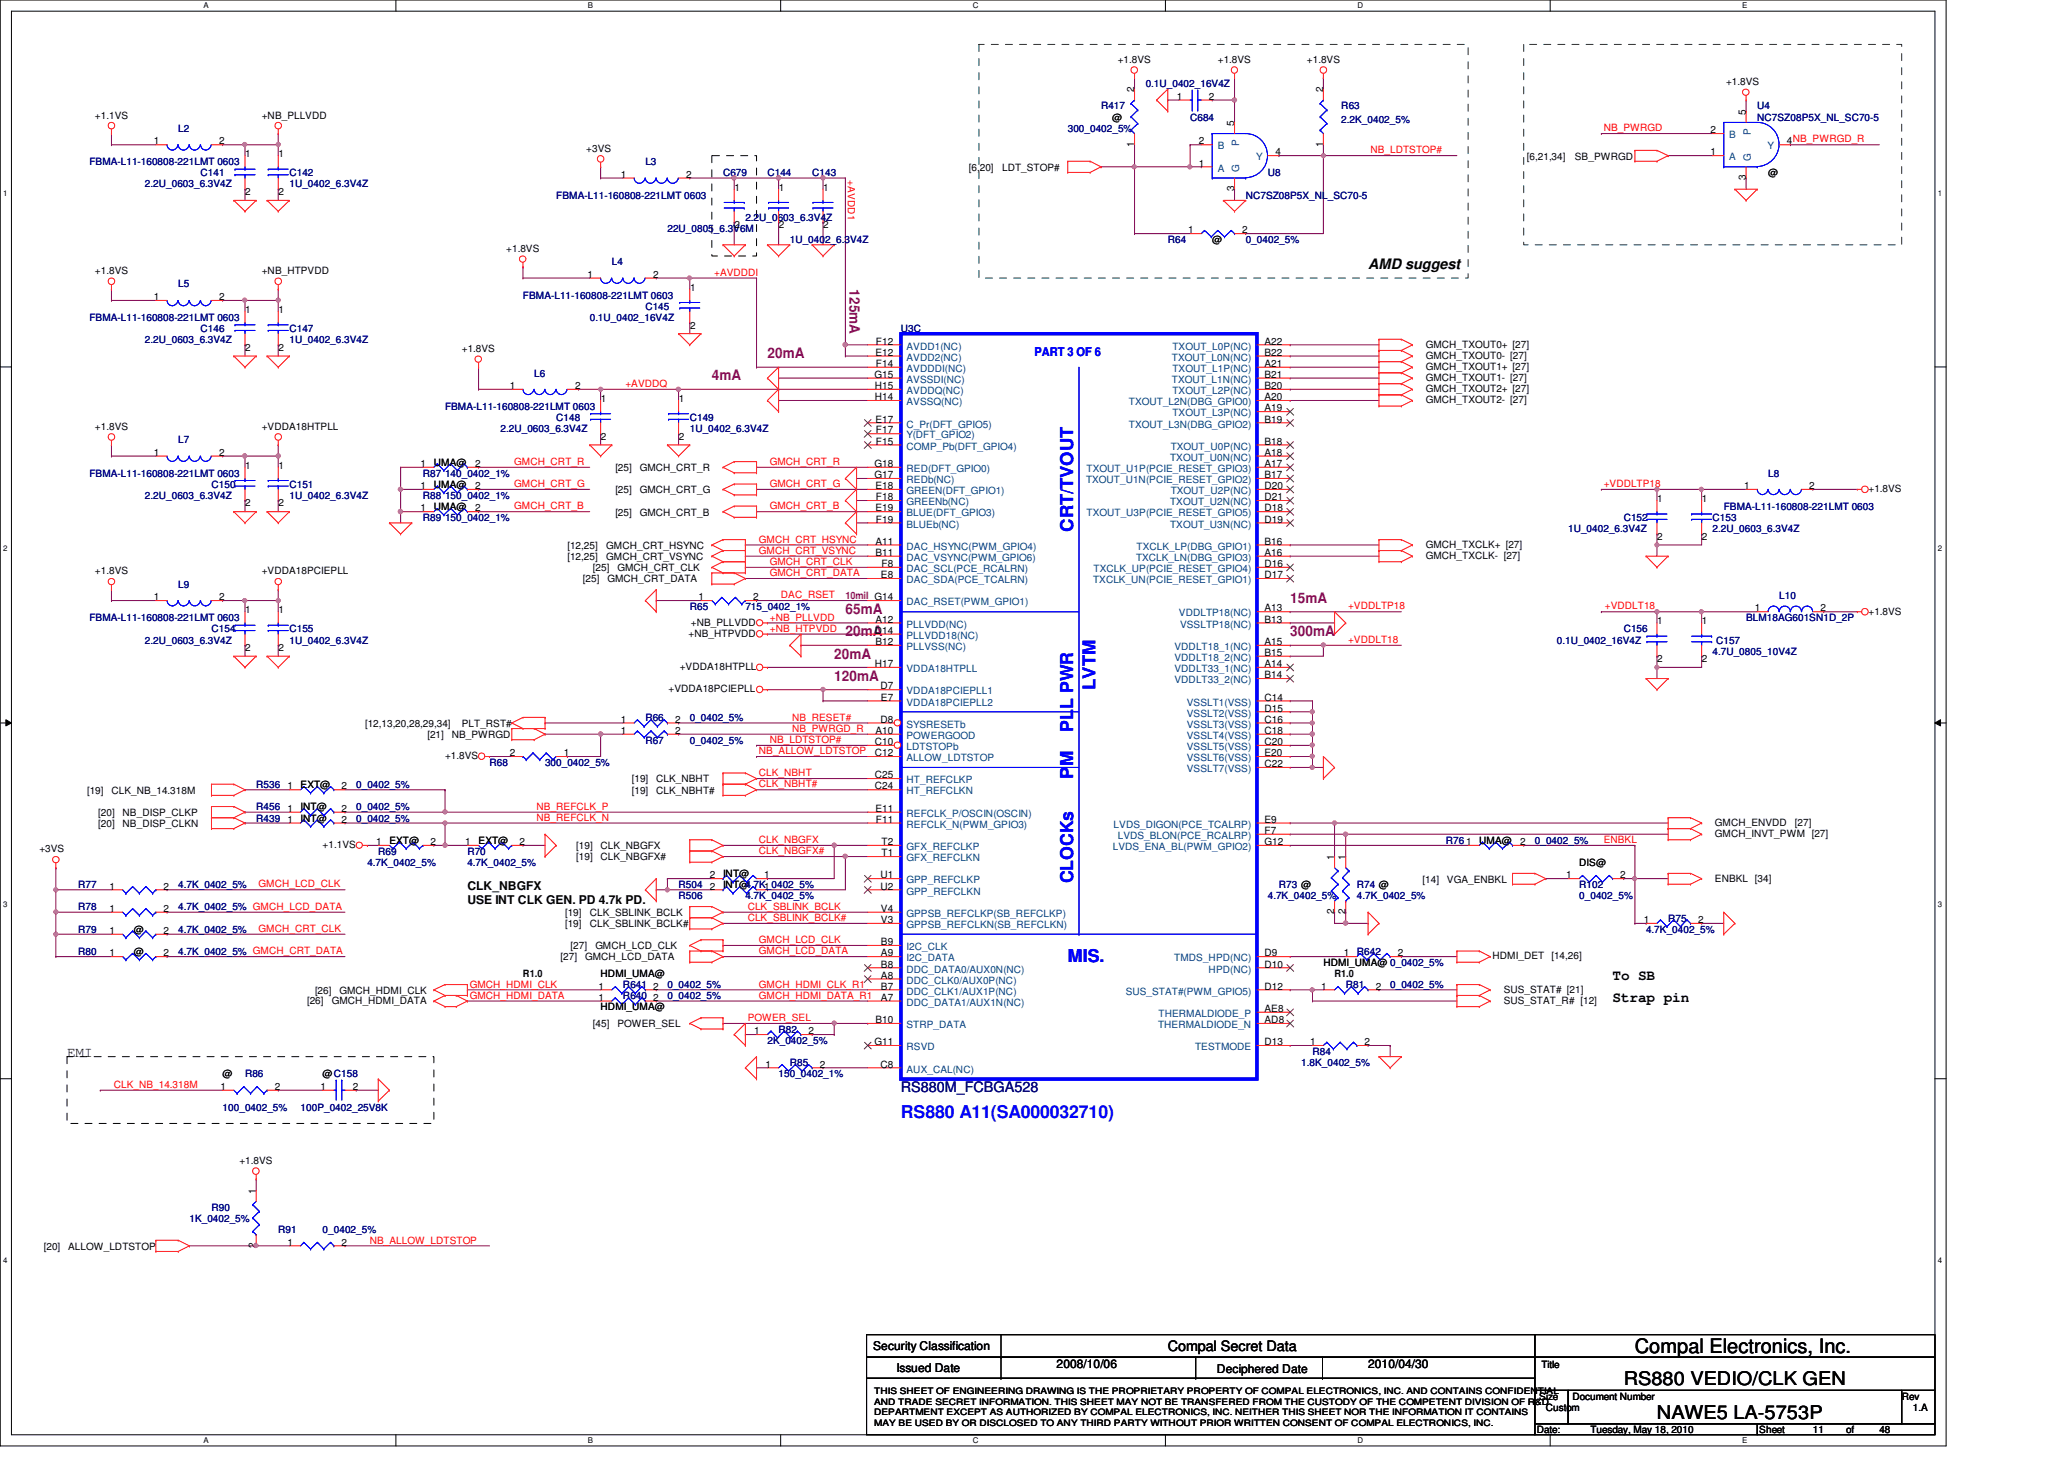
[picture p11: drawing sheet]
<svg xmlns="http://www.w3.org/2000/svg" width="297mm" height="210mm" viewBox="0 0 297 210" stroke-linecap="round" stroke-linejoin="round" font-family="sans-serif">
<defs><g id="words">
<text font-size="2.9" x="235.3" y="194.6">Compal Electronics, Inc.</text>
<g font-size="2.7">
<text x="233.7" y="199.3">RS880 VEDIO/CLK GEN</text>
<text x="238.5" y="204.1">NAWE5 LA-5753P</text>
</g>
<g font-size="2.5" fill="#00f">
<text x="154.4" y="76.5" transform="rotate(-90 154.4 76.5)">CRT/TVOUT</text>
<text x="157.6" y="99.2" transform="rotate(-90 157.6 99.2)">LVTM</text>
<text x="154.4" y="105.3" transform="rotate(-90 154.4 105.3)">PLL PWR</text>
<text x="154.4" y="112" transform="rotate(-90 154.4 112)">PM</text>
<text x="154.4" y="127.1" transform="rotate(-90 154.4 127.1)">CLOCKs</text>
<text x="153.7" y="138.4">MIS.</text>
<text x="129.7" y="160.8">RS880 A11(SA000032710)</text>
</g>
<g font-size="2.1" fill="#800080">
<text x="122.3" y="41.6" transform="rotate(90 122.3 41.6)">125mA</text>
<text x="110.4" y="51.5">20mA</text>
<text x="102.4" y="54.7">4mA</text>
<text x="121.7" y="88.3">65mA</text>
<text x="185.7" y="86.7">15mA</text>
<text x="120.1" y="94.7">20mA</text>
<text x="121.7" y="91.5">20mA</text>
<text x="185.7" y="91.5">300mA</text>
<text x="120.1" y="97.9">120mA</text>
</g>
<g font-size="2.1">
<text x="196.9" y="38.7">AMD suggest</text>
<text x="232.1" y="140.9">To SB</text>
<text x="232.1" y="144.1">Strap pin</text>
<text x="9.6" y="152">EMI</text>
<text x="168.1" y="194.4">Compal Secret Data</text>
</g>
<text font-size="2.1" fill="#000080" x="129.7" y="157.1">RS880M_FCBGA528</text>
<text font-size="1.7" fill="#00f" x="148.9" y="51.2">PART 3 OF 6</text>
<g font-size="1.7">
<text x="67.3" y="128">CLK_NBGFX</text>
<text x="67.3" y="130">USE INT CLK GEN. PD 4.7k PD.</text>
<text x="125.7" y="194.3">Security Classification</text>
<text x="129" y="197.3">Issued Date</text>
<text x="152.1" y="196.8">2008/10/06</text>
<text x="175.1" y="197.5">Deciphered Date</text>
<text x="196.9" y="196.8">2010/04/30</text>
</g>
<g font-size="1.4">
<text x="160.9" y="9.1">+1.8VS</text>
<text x="175.3" y="9.1">+1.8VS</text>
<text x="188.1" y="9.1">+1.8VS</text>
<text x="13.7" y="17.1">+1.1VS</text>
<text x="37.7" y="17.1">+NB_PLLVDD</text>
<text x="160.1" y="17.4">@</text>
<text x="163.2" y="13.3" transform="rotate(-90 163.2 13.3)">2</text>
<text x="169.4" y="14.4">1</text>
<text x="174" y="14.4">2</text>
<text x="190.4" y="13.3" transform="rotate(-90 190.4 13.3)">2</text>
<text x="248.4" y="12.2">+1.8VS</text>
<text x="251.2" y="16.5" transform="rotate(-90 251.2 16.5)">5</text>
<text x="22.1" y="20.8">1</text>
<text x="31.5" y="20.8">2</text>
<text x="35.3" y="22.6">1</text>
<text x="40.1" y="22.6">1</text>
<text x="84.4" y="21.8">+3VS</text>
<text x="163.2" y="21.1" transform="rotate(-90 163.2 21.1)">1</text>
<text x="172.5" y="20.8">2</text>
<text x="172.5" y="24">1</text>
<text x="177.6" y="18.1" transform="rotate(-90 177.6 18.1)">5</text>
<text x="183.6" y="22.4">4</text>
<text x="190.4" y="21.1" transform="rotate(-90 190.4 21.1)">1</text>
<text x="219.7" y="23">[6,21,34]</text>
<text x="226.6" y="23">SB_PWRGD</text>
<text x="246.2" y="19.2">2</text>
<text x="246.2" y="22.4">1</text>
<text x="257.2" y="20.8">4NB_PWRGD_R</text>
<text x="35.3" y="28.1">2</text>
<text x="40.1" y="28.1">2</text>
<text x="89.4" y="25.6">1</text>
<text x="98.8" y="25.6">2</text>
<text x="105.7" y="27.4">1</text>
<text x="112.1" y="27.4">1</text>
<text x="118.5" y="27.4">1</text>
<text x="139.4" y="24.6">[6,20]</text>
<text x="144.2" y="24.6">LDT_STOP#</text>
<text x="177.6" y="27.5" transform="rotate(-90 177.6 27.5)">3</text>
<text x="251.2" y="25.9" transform="rotate(-90 251.2 25.9)">3</text>
<text x="254.5" y="25.4">@</text>
<text x="105.7" y="32.9">2</text>
<text x="112.1" y="32.9">2</text>
<text x="118.5" y="32.9">2</text>
<text x="171" y="33.6">1</text>
<text x="174.5" y="35">@</text>
<text x="178.8" y="33.6">2</text>
<text x="13.7" y="39.5">+1.8VS</text>
<text x="37.7" y="39.5">+NB_HTPVDD</text>
<text x="72.9" y="36.2">+1.8VS</text>
<text x="84.5" y="40">1</text>
<text x="94" y="40">2</text>
<text x="99.3" y="41.8">1</text>
<text x="22.1" y="43.2">1</text>
<text x="31.5" y="43.2">2</text>
<text x="35.3" y="45">1</text>
<text x="40.1" y="45">1</text>
<text x="99.3" y="47.3">2</text>
<text x="35.3" y="50.5">2</text>
<text x="40.1" y="50.5">2</text>
<text x="66.5" y="50.6">+1.8VS</text>
<text x="126" y="51.2">E12</text>
<text x="126.1" y="49.6">F12</text>
<text x="126.1" y="52.8">F14</text>
<text x="182" y="49.6">A22</text>
<text x="182" y="51.2">B22</text>
<text x="182" y="52.8">A21</text>
<text x="205.2" y="50">GMCH_TXOUT0+ [27]</text>
<text x="205.2" y="51.6">GMCH_TXOUT0- [27]</text>
<text x="205.2" y="53.2">GMCH_TXOUT1+ [27]</text>
<text x="73.4" y="56">1</text>
<text x="82.8" y="56">2</text>
<text x="86.5" y="57.8">1</text>
<text x="97.7" y="57.8">1</text>
<text x="125.9" y="54.4">G15</text>
<text x="125.9" y="56">H15</text>
<text x="125.9" y="57.6">H14</text>
<text x="182" y="54.4">B21</text>
<text x="182" y="56">B20</text>
<text x="182" y="57.6">A20</text>
<text x="182" y="59.2">A19</text>
<text x="205.2" y="54.8">GMCH_TXOUT1- [27]</text>
<text x="205.2" y="56.4">GMCH_TXOUT2+ [27]</text>
<text x="205.2" y="58">GMCH_TXOUT2- [27]</text>
<text x="13.7" y="61.8">+1.8VS</text>
<text x="22.1" y="65.6">1</text>
<text x="31.5" y="65.6">2</text>
<text x="37.7" y="61.8">+VDDA18HTPLL</text>
<text x="86.5" y="63.3">2</text>
<text x="97.7" y="63.3">2</text>
<text x="126" y="60.8">E17</text>
<text x="126.1" y="62.4">F17</text>
<text x="126.1" y="64">F15</text>
<text x="182" y="64">B18</text>
<text x="182" y="60.8">B19</text>
<text x="182" y="65.6">A18</text>
<text x="35.3" y="67.4">1</text>
<text x="40.1" y="67.4">1</text>
<text x="60.5" y="67.2">1</text>
<text x="60.5" y="70.4">1</text>
<text x="62.4" y="67">UMA@</text>
<text x="62.4" y="70.2">UMA@</text>
<text x="68.4" y="67.2">2</text>
<text x="68.4" y="70.4">2</text>
<text x="88.6" y="67.8">[25]</text>
<text x="88.6" y="71">[25]</text>
<text x="92.1" y="67.8">GMCH_CRT_R</text>
<text x="92.1" y="71">GMCH_CRT_G</text>
<text x="125.9" y="67.2">G18</text>
<text x="125.9" y="68.8">G17</text>
<text x="126" y="70.4">E18</text>
<text x="126.1" y="72">F18</text>
<text x="182" y="67.2">A17</text>
<text x="182" y="68.8">B17</text>
<text x="182" y="70.4">D20</text>
<text x="182" y="72">D21</text>
<text x="251" y="70.4">1</text>
<text x="260.4" y="70.4">2</text>
<text x="268.9" y="70.8">+1.8VS</text>
<text x="35.3" y="72.9">2</text>
<text x="40.1" y="72.9">2</text>
<text x="60.5" y="73.6">1</text>
<text x="62.4" y="73.4">UMA@</text>
<text x="68.4" y="73.6">2</text>
<text x="88.6" y="74.2">[25]</text>
<text x="92.1" y="74.2">GMCH_CRT_B</text>
<text x="126" y="73.6">E19</text>
<text x="126.1" y="75.2">F19</text>
<text x="182" y="73.6">D18</text>
<text x="182" y="75.2">D19</text>
<text x="238.5" y="72.2">1</text>
<text x="238.5" y="77.7">2</text>
<text x="244.9" y="72.2">1</text>
<text x="244.9" y="77.7">2</text>
<text x="13.7" y="82.6">+1.8VS</text>
<text x="37.7" y="82.6">+VDDA18PCIEPLL</text>
<text x="81.7" y="79">[12,25]</text>
<text x="81.7" y="80.6">[12,25]</text>
<text x="83.9" y="83.8">[25]</text>
<text x="85.3" y="82.2">[25]</text>
<text x="87.2" y="79">GMCH_CRT_HSYNC</text>
<text x="87.2" y="80.6">GMCH_CRT_VSYNC</text>
<text x="87.4" y="83.8">GMCH_CRT_DATA</text>
<text x="88.9" y="82.2">GMCH_CRT_CLK</text>
<text x="126" y="80">B11</text>
<text x="126" y="78.4">A11</text>
<text x="126.8" y="83.2">E8</text>
<text x="126.9" y="81.6">F8</text>
<text x="182" y="78.4">B16</text>
<text x="182" y="80">A16</text>
<text x="182" y="81.6">D16</text>
<text x="182" y="83.2">D17</text>
<text x="205.2" y="78.8">GMCH_TXCLK+ [27]</text>
<text x="205.2" y="80.4">GMCH_TXCLK- [27]</text>
<text x="22.1" y="86.4">1</text>
<text x="31.5" y="86.4">2</text>
<text x="35.3" y="88.2">1</text>
<text x="40.1" y="88.2">1</text>
<text x="100.5" y="86.4">1</text>
<text x="108.4" y="86.4">2</text>
<text x="126" y="89.6">A12</text>
<text x="182" y="88">A13</text>
<text x="182" y="89.6">B13</text>
<text x="238.5" y="89.8">1</text>
<text x="244.9" y="89.8">1</text>
<text x="252.6" y="88">1</text>
<text x="262" y="88">2</text>
<text x="268.9" y="88.4">+1.8VS</text>
<text x="35.3" y="93.7">2</text>
<text x="40.1" y="93.7">2</text>
<text x="99.1" y="91.6">+NB_HTPVDD</text>
<text x="99.4" y="90">+NB_PLLVDD</text>
<text x="125.9" y="96">H17</text>
<text x="125.9" y="91.2">D14</text>
<text x="126" y="92.8">B12</text>
<text x="182" y="94.4">B15</text>
<text x="182" y="96">A14</text>
<text x="182" y="92.8">A15</text>
<text x="238.5" y="95.3">2</text>
<text x="244.9" y="95.3">2</text>
<text x="96.2" y="99.6">+VDDA18PCIEPLL</text>
<text x="97.8" y="96.4">+VDDA18HTPLL</text>
<text x="126.7" y="99.2">D7</text>
<text x="126.8" y="100.8">E7</text>
<text x="182" y="97.6">B14</text>
<text x="182" y="100.8">C14</text>
<text x="52.5" y="104.6">[12,13,20,28,29,34]</text>
<text x="61.5" y="106.2">[21]</text>
<text x="65" y="106.2">NB_PWRGD</text>
<text x="66.5" y="104.6">PLT_RST#</text>
<text x="89.4" y="105.6">1</text>
<text x="89.4" y="104">1</text>
<text x="97.2" y="105.6">2</text>
<text x="97.2" y="104">2</text>
<text x="125.9" y="107.2">C10</text>
<text x="126" y="105.6">A10</text>
<text x="126.7" y="104">D8</text>
<text x="182" y="102.4">D15</text>
<text x="182" y="104">C16</text>
<text x="182" y="105.6">C18</text>
<text x="182" y="107.2">C20</text>
<text x="41.4" y="113.6">1</text>
<text x="43.3" y="113.4">EXT@</text>
<text x="49.1" y="113.6">2</text>
<text x="64" y="109.2">+1.8VS</text>
<text x="73.4" y="108.8">2</text>
<text x="81.1" y="108.8">1</text>
<text x="90.9" y="112.6">[19]</text>
<text x="94.4" y="112.6">CLK_NBHT</text>
<text x="125.9" y="108.8">C12</text>
<text x="125.9" y="113.6">C24</text>
<text x="125.9" y="112">C25</text>
<text x="182" y="108.8">E20</text>
<text x="182" y="110.4">C22</text>
<text x="12.5" y="114.2">[19]</text>
<text x="14.1" y="117.4">[20]</text>
<text x="14.1" y="119">[20]</text>
<text x="16" y="114.2">CLK_NB_14.318M</text>
<text x="17.6" y="117.4">NB_DISP_CLKP</text>
<text x="17.6" y="119">NB_DISP_CLKN</text>
<text x="41.4" y="118.4">1</text>
<text x="41.4" y="116.8">1</text>
<text x="43.3" y="118.2">INT@</text>
<text x="43.3" y="116.6">INT@</text>
<text x="49.1" y="118.4">2</text>
<text x="49.1" y="116.8">2</text>
<text x="90.9" y="114.2">[19]</text>
<text x="94.4" y="114.2">CLK_NBHT#</text>
<text x="126" y="116.8">E11</text>
<text x="126.1" y="118.4">F11</text>
<text x="182" y="118.4">E9</text>
<text x="182" y="120">F7</text>
<text x="246.8" y="118.8">GMCH_ENVDD</text>
<text x="258.3" y="118.8">[27]</text>
<text x="5.7" y="122.6">+3VS</text>
<text x="46.4" y="122">+1.1VS</text>
<text x="54.1" y="121.6">1</text>
<text x="56" y="121.4">EXT@</text>
<text x="62" y="121.6">2</text>
<text x="67" y="121.6">1</text>
<text x="68.9" y="121.4">EXT@</text>
<text x="74.8" y="121.6">2</text>
<text x="82.9" y="122.2">[19]</text>
<text x="82.9" y="123.8">[19]</text>
<text x="86.4" y="122.2">CLK_NBGFX</text>
<text x="86.4" y="123.8">CLK_NBGFX#</text>
<text x="126.9" y="121.6">T2</text>
<text x="126.9" y="123.2">T1</text>
<text x="182" y="121.6">G12</text>
<text x="192" y="123.7" transform="rotate(-90 192 123.7)">1</text>
<text x="193.6" y="123.7" transform="rotate(-90 193.6 123.7)">1</text>
<text x="211" y="121.6">1</text>
<text x="212.9" y="121.4">UMA@</text>
<text x="218.8" y="121.6">2</text>
<text x="227.3" y="124.6">DIS@</text>
<text x="246.8" y="120.4">GMCH_INVT_PWM [27]</text>
<text x="15.7" y="128">1</text>
<text x="15.7" y="131.2">1</text>
<text x="23.5" y="128">2</text>
<text x="23.5" y="131.2">2</text>
<text x="81.3" y="131.8">[19]</text>
<text x="84.9" y="131.8">CLK_SBLINK_BCLK</text>
<text x="102.1" y="128">2</text>
<text x="102.1" y="126.4">2</text>
<text x="104.1" y="127.8">INT@4.7K_0402_5%</text>
<text x="104.1" y="126.2">INT@</text>
<text x="110" y="128">1</text>
<text x="110" y="126.4">1</text>
<text x="126.7" y="126.4">U1</text>
<text x="126.7" y="128">U2</text>
<text x="126.8" y="131.2">V4</text>
<text x="192" y="131.5" transform="rotate(-90 192 131.5)">2</text>
<text x="193.6" y="131.5" transform="rotate(-90 193.6 131.5)">2</text>
<text x="204.7" y="127">[14]</text>
<text x="208.2" y="127">VGA_ENBKL</text>
<text x="225.4" y="126.4">1</text>
<text x="233.2" y="126.4">2</text>
<text x="246.8" y="126.8">ENBKL [34]</text>
<text x="15.7" y="134.4">1</text>
<text x="15.7" y="137.6">1</text>
<text x="19.3" y="134.2">@</text>
<text x="19.3" y="137.4">@</text>
<text x="23.5" y="134.4">2</text>
<text x="23.5" y="137.6">2</text>
<text x="81.3" y="133.4">[19]</text>
<text x="82.1" y="136.6">[27]</text>
<text x="84.9" y="133.4">CLK_SBLINK_BCLK#</text>
<text x="85.7" y="136.6">GMCH_LCD_CLK</text>
<text x="126.8" y="136">B9</text>
<text x="126.8" y="137.6">A9</text>
<text x="126.8" y="132.8">V3</text>
<text x="182" y="137.6">D9</text>
<text x="193.4" y="137.6">1</text>
<text x="201.2" y="137.6">2</text>
<text x="236.6" y="132.8">1</text>
<text x="244.4" y="132.8">2</text>
<text x="45.3" y="143">[26]</text>
<text x="48.8" y="143">GMCH_HDMI_CLK</text>
<text x="75.3" y="140.6">R1.0</text>
<text x="80.7" y="138.2">[27]</text>
<text x="84.2" y="138.2">GMCH_LCD_DATA</text>
<text x="86.1" y="144">1</text>
<text x="86.1" y="142.4">1</text>
<text x="86.4" y="140.6">HDMI_UMA@</text>
<text x="94" y="144">2</text>
<text x="94" y="142.4">2</text>
<text x="126.8" y="140.8">A8</text>
<text x="126.8" y="139.2">B8</text>
<text x="126.8" y="144">A7</text>
<text x="126.8" y="142.4">B7</text>
<text x="182" y="139.2">D10</text>
<text x="182" y="142.4">D12</text>
<text x="190.2" y="142.4">1</text>
<text x="190.5" y="139">HDMI_UMA@ 0_0402_5%</text>
<text x="192.1" y="140.6">R1.0</text>
<text x="198" y="142.4">2</text>
<text x="214.8" y="138">HDMI_DET</text>
<text x="216.4" y="142.8">SUS_STAT# [21]</text>
<text x="223.3" y="138">[14,26]</text>
<text x="44.2" y="144.4">[26]</text>
<text x="47.7" y="144.4">GMCH_HDMI_DATA</text>
<text x="85.3" y="147.8">[45]</text>
<text x="86.4" y="145.4">HDMI_UMA@</text>
<text x="88.9" y="147.8">POWER_SEL</text>
<text x="108.5" y="148.8">1</text>
<text x="116.4" y="148.8">2</text>
<text x="126" y="147.2">B10</text>
<text x="182" y="145.6">AE8</text>
<text x="182" y="147.2">AD8</text>
<text x="216.4" y="144.4">SUS_STAT_R# [12]</text>
<text x="32" y="155">@</text>
<text x="46.4" y="155">@C158</text>
<text x="110.1" y="153.6">1</text>
<text x="118" y="153.6">2</text>
<text x="125.9" y="150.4">G11</text>
<text x="126.7" y="153.6">C8</text>
<text x="182" y="150.4">D13</text>
<text x="188.5" y="150.4">1</text>
<text x="196.4" y="150.4">2</text>
<text x="31.7" y="156.8">1</text>
<text x="39.5" y="156.8">2</text>
<text x="46.1" y="156.8">1</text>
<text x="50.8" y="156.8">2</text>
<text x="34.5" y="167.5">+1.8VS</text>
<text x="36.8" y="171.7" transform="rotate(-90 36.8 171.7)">1</text>
<text x="6.3" y="179.8">[20]</text>
<text x="9.8" y="179.8">ALLOW_LDTSTOP</text>
<text x="36.8" y="179.5" transform="rotate(-90 36.8 179.5)">2</text>
<text x="41.4" y="179.2">1</text>
<text x="49.1" y="179.2">2</text>
<text x="221.8" y="196.8">Title</text>
<text x="221.5" y="201.4">Size</text>
<text x="222.5" y="203">Custom</text>
<text x="226.3" y="201.4">Document Number</text>
<text x="273.7" y="201.4">Rev</text>
<text x="275.3" y="203">1.A</text>
<text x="221.2" y="206.2">Date:</text>
<text x="228.9" y="206.2">Tuesday, May 18, 2010</text>
<text x="253.2" y="206.2">Sheet</text>
<text x="260.9" y="206.2">11</text>
<text x="265.7" y="206.2">of</text>
<text x="270.5" y="206.2">48</text>
</g>
<g font-size="1.4" fill="#000080">
<text x="158.5" y="15.7">R417</text>
<text x="164.9" y="12.6">0.1U_0402_16V4Z</text>
<text x="171.3" y="17.4">C684</text>
<text x="193" y="15.7">R63</text>
<text x="193" y="17.7">2.2K_0402_5%</text>
<text x="252.9" y="15.7">U4</text>
<text x="252.9" y="17.4">NC7SZ08P5X_NL_SC70-5</text>
<text x="12.9" y="23.7">FBMA-L11-160808-221LMT 0603</text>
<text x="25.7" y="19">L2</text>
<text x="92.9" y="23.7">L3</text>
<text x="153.7" y="19">300_0402_5%</text>
<text x="20.9" y="27">2.2U_0603_6.3V4Z</text>
<text x="28.9" y="25.4">C141</text>
<text x="41.7" y="25.4">C142</text>
<text x="41.7" y="27">1U_0402_6.3V4Z</text>
<text x="80" y="28.6">FBMA-L11-160808-221LMT 0603</text>
<text x="104.1" y="25.4">C679</text>
<text x="110.4" y="25.4">C144</text>
<text x="116.9" y="25.4">C143</text>
<text x="179.3" y="28.6">NC7SZ08P5X_NL_SC70-5</text>
<text x="182.5" y="25.4">U8</text>
<text x="96.1" y="33.4">22U_0805_6.3V6M</text>
<text x="107.3" y="31.7">2.2U_0603_6.3V4Z</text>
<text x="113.7" y="35">1U_0402_6.3V4Z</text>
<text x="168.1" y="35">R64</text>
<text x="179.3" y="35">0_0402_5%</text>
<text x="25.7" y="41.4">L5</text>
<text x="88" y="38.2">L4</text>
<text x="12.9" y="46.2">FBMA-L11-160808-221LMT 0603</text>
<text x="28.9" y="47.8">C146</text>
<text x="41.7" y="47.8">C147</text>
<text x="75.3" y="43">FBMA-L11-160808-221LMT 0603</text>
<text x="84.9" y="46.2">0.1U_0402_16V4Z</text>
<text x="92.9" y="44.6">C145</text>
<text x="129.7" y="47.8">U3C</text>
<text x="20.9" y="49.4">2.2U_0603_6.3V4Z</text>
<text x="41.7" y="49.4">1U_0402_6.3V4Z</text>
<text x="64" y="59">FBMA-L11-160808-221LMT 0603</text>
<text x="76.9" y="54.2">L6</text>
<text x="25.7" y="63.8">L7</text>
<text x="72" y="62.2">2.2U_0603_6.3V4Z</text>
<text x="80" y="60.6">C148</text>
<text x="99.3" y="60.6">C149</text>
<text x="99.3" y="62.2">1U_0402_6.3V4Z</text>
<text x="12.9" y="68.6">FBMA-L11-160808-221LMT 0603</text>
<text x="20.9" y="71.8">2.2U_0603_6.3V4Z</text>
<text x="30.4" y="70.2">C150</text>
<text x="41.7" y="70.2">C151</text>
<text x="41.7" y="71.8">1U_0402_6.3V4Z</text>
<text x="60.9" y="68.6">R87 140_0402_1%</text>
<text x="60.9" y="71.8">R88 150_0402_1%</text>
<text x="254.5" y="68.6">L8</text>
<text x="60.9" y="75">R89 150_0402_1%</text>
<text x="225.7" y="76.6">1U_0402_6.3V4Z</text>
<text x="233.7" y="75">C152</text>
<text x="246.5" y="75">C153</text>
<text x="246.5" y="76.6">2.2U_0603_6.3V4Z</text>
<text x="248.1" y="73.4">FBMA-L11-160808-221LMT 0603</text>
<text x="12.9" y="89.4">FBMA-L11-160808-221LMT 0603</text>
<text x="25.7" y="84.6">L9</text>
<text x="99.3" y="87.8">R65</text>
<text x="107.3" y="87.8">715_0402_1%</text>
<text x="251.3" y="89.4">BLM18AG601SN1D_2P</text>
<text x="256.1" y="86.2">L10</text>
<text x="20.9" y="92.6">2.2U_0603_6.3V4Z</text>
<text x="30.4" y="91">C154</text>
<text x="41.7" y="91">C155</text>
<text x="41.7" y="92.6">1U_0402_6.3V4Z</text>
<text x="224.1" y="92.6">0.1U_0402_16V4Z</text>
<text x="233.7" y="91">C156</text>
<text x="246.5" y="94.2">4.7U_0805_10V4Z</text>
<text x="247" y="92.6">C157</text>
<text x="92.9" y="107">R67</text>
<text x="92.9" y="103.8">R66</text>
<text x="99.3" y="107">0_0402_5%</text>
<text x="99.3" y="103.8">0_0402_5%</text>
<text x="36.9" y="113.4">R536</text>
<text x="51.3" y="113.4">0_0402_5%</text>
<text x="70.4" y="110.2">R68</text>
<text x="78.4" y="110.2">300_0402_5%</text>
<text x="36.9" y="118.2">R439</text>
<text x="36.9" y="116.6">R456</text>
<text x="51.3" y="118.2">0_0402_5%</text>
<text x="51.3" y="116.6">0_0402_5%</text>
<text x="52.9" y="124.6">4.7K_0402_5%</text>
<text x="54.4" y="123">R69</text>
<text x="67.3" y="123">R70</text>
<text x="67.3" y="124.6">4.7K_0402_5%</text>
<text x="208.1" y="121.4">R76</text>
<text x="220.9" y="121.4">0_0402_5%</text>
<text x="11.3" y="127.8">R77</text>
<text x="11.3" y="131">R78</text>
<text x="25.7" y="127.8">4.7K_0402_5%</text>
<text x="25.7" y="131">4.7K_0402_5% GMCH_LCD_DATA</text>
<text x="97.7" y="129.4">R506</text>
<text x="97.7" y="127.8">R504</text>
<text x="107.3" y="129.4">4.7K_0402_5%</text>
<text x="182.5" y="129.4">4.7K_0402_5%</text>
<text x="184.1" y="127.8">R73 @</text>
<text x="195.3" y="127.8">R74 @</text>
<text x="195.3" y="129.4">4.7K_0402_5%</text>
<text x="227.3" y="127.8">R102</text>
<text x="227.3" y="129.4">0_0402_5%</text>
<text x="11.3" y="134.2">R79</text>
<text x="11.3" y="137.4">R80</text>
<text x="25.7" y="134.2">4.7K_0402_5%</text>
<text x="25.7" y="137.4">4.7K_0402_5% GMCH_CRT_DATA</text>
<text x="195.3" y="137.4">R642</text>
<text x="236.9" y="134.2">4.7K_0402_5%</text>
<text x="240.1" y="132.6">R75</text>
<text x="89.7" y="143.8">R640</text>
<text x="89.7" y="142.2">R641</text>
<text x="96.1" y="143.8">0_0402_5%</text>
<text x="96.1" y="142.2">0_0402_5%</text>
<text x="193.7" y="142.2">R81</text>
<text x="200.1" y="142.2">0_0402_5%</text>
<text x="112.1" y="148.6">R82</text>
<text x="35.3" y="155">R86</text>
<text x="110.4" y="150.2">2K_0402_5%</text>
<text x="112.1" y="155">150_0402_1%</text>
<text x="113.7" y="153.4">R85</text>
<text x="187.3" y="153.4">1.8K_0402_5%</text>
<text x="188.9" y="151.8">R84</text>
<text x="32" y="159.8">100_0402_5%</text>
<text x="43.3" y="159.8">100P_0402_25V8K</text>
<text x="27.3" y="175.8">1K_0402_5%</text>
<text x="30.4" y="174.2">R90</text>
<text x="40" y="177.4">R91</text>
<text x="46.4" y="177.4">0_0402_5%</text>
</g>
<g font-size="1.4" fill="#004080">
<text x="175.3" y="21.5">B</text>
<text x="178.3" y="21" transform="rotate(-90 178.3 21)">P</text>
<text x="180.8" y="23.1">Y</text>
<text x="248.9" y="19.9">B</text>
<text x="248.9" y="23.1">A</text>
<text x="252" y="23.2" transform="rotate(-90 252 23.2)">G</text>
<text x="252" y="19.4" transform="rotate(-90 252 19.4)">P</text>
<text x="254.4" y="21.5">Y</text>
<text x="175.3" y="24.7">A</text>
<text x="178.3" y="24.8" transform="rotate(-90 178.3 24.8)">G</text>
<text x="130.5" y="50.3">AVDD1(NC)</text>
<text x="130.5" y="51.9">AVDD2(NC)</text>
<text x="130.5" y="53.5">AVDDDI(NC)</text>
<text x="168.7" y="51.9">TXOUT_L0N(NC)</text>
<text x="168.7" y="50.3">TXOUT_L0P(NC)</text>
<text x="168.7" y="53.5">TXOUT_L1P(NC)</text>
<text x="130.5" y="55.1">AVSSDI(NC)</text>
<text x="130.5" y="56.7">AVDDQ(NC)</text>
<text x="130.5" y="58.3">AVSSQ(NC)</text>
<text x="162.5" y="58.3">TXOUT_L2N(DBG_GPIO0)</text>
<text x="168.7" y="55.1">TXOUT_L1N(NC)</text>
<text x="168.7" y="56.7">TXOUT_L2P(NC)</text>
<text x="168.7" y="59.9">TXOUT_L3P(NC)</text>
<text x="130.5" y="61.5">C_Pr(DFT_GPIO5)</text>
<text x="130.5" y="63.1">Y(DFT_GPIO2)</text>
<text x="130.5" y="64.7">COMP_Pb(DFT_GPIO4)</text>
<text x="162.5" y="61.5">TXOUT_L3N(DBG_GPIO2)</text>
<text x="168.5" y="64.7">TXOUT_U0P(NC)</text>
<text x="130.5" y="67.9">RED(DFT_GPIO0)</text>
<text x="130.5" y="71.1">GREEN(DFT_GPIO1)</text>
<text x="130.5" y="69.5">REDb(NC)</text>
<text x="156.3" y="69.5">TXOUT_U1N(PCIE_RESET_GPIO2)</text>
<text x="156.4" y="67.9">TXOUT_U1P(PCIE_RESET_GPIO3)</text>
<text x="168.4" y="66.3">TXOUT_U0N(NC)</text>
<text x="168.5" y="71.1">TXOUT_U2P(NC)</text>
<text x="130.5" y="74.3">BLUE(DFT_GPIO3)</text>
<text x="130.5" y="72.7">GREENb(NC)</text>
<text x="130.5" y="75.9">BLUEb(NC)</text>
<text x="156.4" y="74.3">TXOUT_U3P(PCIE_RESET_GPIO5)</text>
<text x="168.4" y="72.7">TXOUT_U2N(NC)</text>
<text x="168.4" y="75.9">TXOUT_U3N(NC)</text>
<text x="130.5" y="80.7">DAC_VSYNC(PWM_GPIO6)</text>
<text x="130.5" y="79.1">DAC_HSYNC(PWM_GPIO4)</text>
<text x="130.5" y="82.3">DAC_SCL(PCE_RCALRN)</text>
<text x="130.5" y="83.9">DAC_SDA(PCE_TCALRN)</text>
<text x="157.3" y="83.9">TXCLK_UN(PCIE_RESET_GPIO1)</text>
<text x="157.4" y="82.3">TXCLK_UP(PCIE_RESET_GPIO4)</text>
<text x="163.5" y="80.7">TXCLK_LN(DBG_GPIO3)</text>
<text x="163.6" y="79.1">TXCLK_LP(DBG_GPIO1)</text>
<text x="130.5" y="87.1">DAC_RSET(PWM_GPIO1)</text>
<text x="169.7" y="88.7">VDDLTP18(NC)</text>
<text x="130.5" y="90.3">PLLVDD(NC)</text>
<text x="130.5" y="91.9">PLLVDD18(NC)</text>
<text x="130.5" y="93.5">PLLVSS(NC)</text>
<text x="169" y="95.1">VDDLT18_2(NC)</text>
<text x="169" y="93.5">VDDLT18_1(NC)</text>
<text x="169.8" y="90.3">VSSLTP18(NC)</text>
<text x="130.5" y="96.7">VDDA18HTPLL</text>
<text x="130.5" y="99.9">VDDA18PCIEPLL1</text>
<text x="130.5" y="101.5">VDDA18PCIEPLL2</text>
<text x="169" y="96.7">VDDLT33_1(NC)</text>
<text x="169" y="98.3">VDDLT33_2(NC)</text>
<text x="170.8" y="101.5">VSSLT1(VSS)</text>
<text x="130.5" y="104.7">SYSRESETb</text>
<text x="130.5" y="106.3">POWERGOOD</text>
<text x="130.5" y="107.9">LDTSTOPb</text>
<text x="170.8" y="103.1">VSSLT2(VSS)</text>
<text x="170.8" y="104.7">VSSLT3(VSS)</text>
<text x="170.8" y="106.3">VSSLT4(VSS)</text>
<text x="170.8" y="107.9">VSSLT5(VSS)</text>
<text x="130.5" y="109.5">ALLOW_LDTSTOP</text>
<text x="130.5" y="112.7">HT_REFCLKP</text>
<text x="170.8" y="109.5">VSSLT6(VSS)</text>
<text x="170.8" y="111.1">VSSLT7(VSS)</text>
<text x="130.5" y="117.5">REFCLK_P/OSCIN(OSCIN)</text>
<text x="130.5" y="114.3">HT_REFCLKN</text>
<text x="130.5" y="119.1">REFCLK_N(PWM_GPIO3)</text>
<text x="160.3" y="119.1">LVDS_DIGON(PCE_TCALRP)</text>
<text x="130.5" y="122.3">GFX_REFCLKP</text>
<text x="130.5" y="123.9">GFX_REFCLKN</text>
<text x="160.1" y="122.3">LVDS_ENA_BL(PWM_GPIO2)</text>
<text x="160.9" y="120.7">LVDS_BLON(PCE_RCALRP)</text>
<text x="130.5" y="127.1">GPP_REFCLKP</text>
<text x="130.5" y="128.7">GPP_REFCLKN</text>
<text x="130.5" y="131.9">GPPSB_REFCLKP(SB_REFCLKP)</text>
<text x="130.5" y="136.7">I2C_CLK</text>
<text x="130.5" y="133.5">GPPSB_REFCLKN(SB_REFCLKN)</text>
<text x="130.5" y="141.5">DDC_CLK0/AUX0P(NC)</text>
<text x="130.5" y="139.9">DDC_DATA0/AUX0N(NC)</text>
<text x="130.5" y="138.3">I2C_DATA</text>
<text x="130.5" y="143.1">DDC_CLK1/AUX1P(NC)</text>
<text x="162" y="143.1">SUS_STAT#(PWM_GPIO5)</text>
<text x="169" y="138.3">TMDS_HPD(NC)</text>
<text x="173.9" y="139.9">HPD(NC)</text>
<text x="130.5" y="147.9">STRP_DATA</text>
<text x="130.5" y="144.7">DDC_DATA1/AUX1N(NC)</text>
<text x="166.7" y="147.9">THERMALDIODE_N</text>
<text x="166.7" y="146.3">THERMALDIODE_P</text>
<text x="130.5" y="154.3">AUX_CAL(NC)</text>
<text x="130.5" y="151.1">RSVD</text>
<text x="172" y="151.1">TESTMODE</text>
</g>
<g font-size="1.4" fill="#f00">
<text x="197.2" y="22.1">NB_LDTSTOP#</text>
<text x="230.8" y="18.9">NB_PWRGD</text>
<text x="122" y="26" transform="rotate(90 122 26)">+AVDD1</text>
<text x="102.8" y="39.7">+AVDDDI</text>
<text x="90" y="55.7">+AVDDQ</text>
<text x="74" y="70.1">GMCH_CRT_G</text>
<text x="74" y="66.9">GMCH_CRT_R</text>
<text x="110.8" y="66.9">GMCH_CRT_R</text>
<text x="110.8" y="70.1">GMCH_CRT_G</text>
<text x="230.8" y="70.1">+VDDLTP18</text>
<text x="74" y="73.3">GMCH_CRT_B</text>
<text x="110.8" y="73.3">GMCH_CRT_B</text>
<text x="109.2" y="79.7">GMCH_CRT_VSYNC</text>
<text x="109.2" y="78.1">GMCH_CRT_HSYNC</text>
<text x="110.8" y="81.3">GMCH_CRT_CLK</text>
<text x="110.8" y="82.9">GMCH_CRT_DATA</text>
<text x="110.8" y="89.3">+NB_PLLVDD</text>
<text x="112.4" y="86.1">DAC_RSET</text>
<text x="194" y="87.7">+VDDLTP18</text>
<text x="231" y="87.7">+VDDLT18</text>
<text x="110.8" y="90.9">+NB_HTPVDD</text>
<text x="194" y="92.5">+VDDLT18</text>
<text x="110.8" y="106.9">NB_LDTSTOP#</text>
<text x="114" y="103.7">NB_RESET#</text>
<text x="114" y="105.3">NB_PWRGD_R</text>
<text x="109.2" y="108.5">NB_ALLOW_LDTSTOP</text>
<text x="109.2" y="111.7">CLK_NBHT</text>
<text x="109.2" y="113.3">CLK_NBHT#</text>
<text x="77.2" y="118.1">NB_REFCLK_N</text>
<text x="77.2" y="116.5">NB_REFCLK_P</text>
<text x="109.2" y="121.3">CLK_NBGFX</text>
<text x="109.2" y="122.9">CLK_NBGFX#</text>
<text x="230.8" y="121.3">ENBKL</text>
<text x="37.2" y="127.7">GMCH_LCD_CLK</text>
<text x="107.6" y="130.9">CLK_SBLINK_BCLK</text>
<text x="37.2" y="134.1">GMCH_CRT_CLK</text>
<text x="107.6" y="132.5">CLK_SBLINK_BCLK#</text>
<text x="109.2" y="135.7">GMCH_LCD_CLK</text>
<text x="109.2" y="137.3">GMCH_LCD_DATA</text>
<text x="67.6" y="142.1">GMCH_HDMI_CLK</text>
<text x="67.6" y="143.7">GMCH_HDMI_DATA</text>
<text x="109.2" y="143.7">GMCH_HDMI_DATA_R1</text>
<text x="109.2" y="142.1">GMCH_HDMI_CLK_R1</text>
<text x="107.6" y="146.9">POWER_SEL</text>
<text x="16.4" y="156.5">CLK_NB_14.318M</text>
<text x="53.2" y="178.9">NB_ALLOW_LDTSTOP</text>
</g>
<text font-size="1.4" fill="#800080" x="121.7" y="86.2">10mil G14</text>
<g font-size="1.3">
<text x="125.8" y="200.6">THIS SHEET OF ENGINEERING DRAWING IS THE PROPRIETARY PROPERTY OF COMPAL ELECTRONICS, INC. AND CONTAINS CONFIDENTIAL</text>
<text x="125.8" y="202.1">AND TRADE SECRET INFORMATION. THIS SHEET MAY NOT BE TRANSFERED FROM THE CUSTODY OF THE COMPETENT DIVISION OF R&amp;D</text>
<text x="125.8" y="203.6">DEPARTMENT EXCEPT AS AUTHORIZED BY COMPAL ELECTRONICS, INC. NEITHER THIS SHEET NOR THE INFORMATION IT CONTAINS</text>
<text x="125.8" y="205.1">MAY BE USED BY OR DISCLOSED TO ANY THIRD PARTY WITHOUT PRIOR WRITTEN CONSENT OF COMPAL ELECTRONICS, INC.</text>
</g>
<g font-size="1.1">
<text x="29.3" y="1.1">A</text>
<text x="84.6" y="1.1">B</text>
<text x="140" y="1.1">C</text>
<text x="195.4" y="1.1">D</text>
<text x="250.7" y="1.1">E</text>
<text x=".5" y="28.2">1</text>
<text x="278.9" y="28.2">1</text>
<text x=".5" y="79.3">2</text>
<text x="278.9" y="79.3">2</text>
<text x=".5" y="130.6">3</text>
<text x="278.9" y="130.6">3</text>
<text x=".5" y="181.7">4</text>
<text x="278.9" y="181.7">4</text>
<text x="29.3" y="207.6">A</text>
<text x="84.6" y="207.6">B</text>
<text x="140" y="207.6">C</text>
<text x="195.4" y="207.6">D</text>
<text x="250.7" y="207.6">E</text>
</g>
</g></defs>
<path d="M0 0h280.1v208h-280.1zM1.6 1.6h276.9v204.8h-276.9z" fill="none" stroke="#000" stroke-width=".14"/>
<g fill="#fff">
<path d="M29.3 .2h.7v1.2h-.7z"/>
<path d="M29.3 206.6h.7v1.2h-.7z"/>
</g>
<path d="M57 0v1.6M57 206.4v1.6" fill="none" stroke="#000" stroke-width=".14"/>
<g fill="#fff">
<path d="M84.6 .2h.7v1.2h-.7z"/>
<path d="M84.6 206.6h.7v1.2h-.7z"/>
</g>
<path d="M112.3 0v1.6M112.3 206.4v1.6" fill="none" stroke="#000" stroke-width=".14"/>
<g fill="#fff">
<path d="M140 .2h.8v1.2h-.8z"/>
<path d="M140 206.6h.8v1.2h-.8z"/>
</g>
<path d="M167.7 0v1.6M167.7 206.4v1.6" fill="none" stroke="#000" stroke-width=".14"/>
<g fill="#fff">
<path d="M195.4 .2h.7v1.2h-.7z"/>
<path d="M195.4 206.6h.7v1.2h-.7z"/>
</g>
<path d="M223.1 0v1.6M223.1 206.4v1.6" fill="none" stroke="#000" stroke-width=".14"/>
<g fill="#fff">
<path d="M250.7 .2h.8v1.2h-.8z"/>
<path d="M250.7 206.6h.8v1.2h-.8z"/>
<path d="M.5 27.2h.6v1.2h-.6z"/>
<path d="M278.9 27.2h.6v1.2h-.6z"/>
<path d="M.5 78.4h.6v1.1h-.6z"/>
<path d="M278.9 78.4h.6v1.1h-.6z"/>
</g>
<path d="M0 52.8h1.6M278.5 52.8h1.6" fill="none" stroke="#000" stroke-width=".14"/>
<g fill="#fff">
<path d="M.5 129.6h.6v1.2h-.6z"/>
<path d="M278.9 129.6h.6v1.2h-.6z"/>
</g>
<path d="M0 104h1.6M.8 103.5l.8 .5-.8 .4zM278.5 104l.8-.5v.9zM278.5 104h1.6" fill="none" stroke="#000" stroke-width=".14"/>
<path d="M.8 103.5l.8 .5-.8 .4zM278.5 104l.8-.5v.9z" fill="#000"/>
<g fill="#fff">
<path d="M.5 180.8h.6v1.1h-.6z"/>
<path d="M278.9 180.8h.6v1.1h-.6z"/>
</g>
<path d="M0 155.2h1.6M278.5 155.2h1.6" fill="none" stroke="#000" stroke-width=".14"/>
<path d="M16 64h.1M16 65.6h.1M16 64v1.6M16 65.6h6.4M32 65.6h.1M32 65.6h8M35.3 65.6h.1M35.3 72h.1M35.3 65.6v1.6M35.3 72v1.6M104.1 131.2h.1M104.1 131.2h20.8" fill="none" stroke="#800040" stroke-width=".14"/>
<circle cx="35.2" cy="65.6" r=".31" fill="#f0f"/>
<circle cx="35.2" cy="65.6" r=".31" fill="none" stroke="#f0f" stroke-width=".14"/>
<g fill="none" stroke="#800040" stroke-width=".14">
<path d="M40 64h.1M40 64v1.6M16 84.8h.1M16 86.4h.1M16 84.8v1.6M16 86.4h6.4M32 86.4h.1M32 86.4h8M35.3 86.4h.1M35.3 92.8h.1M35.3 86.4v1.6M35.3 92.8v1.6"/>
<path d="M104.1 132.8h.1M104.1 132.8h20.8"/>
</g>
<circle cx="35.2" cy="86.4" r=".3" fill="#f0f"/>
<circle cx="35.2" cy="86.4" r=".3" fill="none" stroke="#f0f" stroke-width=".14"/>
<g fill="none" stroke="#800040" stroke-width=".14">
<path d="M123.3 68.8h.1M123.3 68.8h1.6M40 84.8h.1M40 84.8v1.6M78.4 104h.1M78.4 104h11.3M97.7 104h.1M97.7 104h27.2M120.1 121.6h.1M120.1 121.6h4.8M118.4 153.6h.1M118.4 153.6h6.5"/>
<path d="M185.7 150.4h.1M185.7 150.4h3.2M196.9 150.4h.1M196.9 150.4h3.2M200.1 150.4h.1M200.1 150.4v1.6"/>
</g>
<circle cx="120" cy="121.6" r=".31" fill="#f0f"/>
<circle cx="120" cy="121.6" r=".31" fill="none" stroke="#f0f" stroke-width=".14"/>
<path d="M121.7 123.2h.1M121.7 123.2h3.2" fill="none" stroke="#800040" stroke-width=".14"/>
<circle cx="121.6" cy="123.2" r=".31" fill="#f0f"/>
<circle cx="121.6" cy="123.2" r=".31" fill="none" stroke="#f0f" stroke-width=".14"/>
<path d="M123.3 72h.1M123.3 75.2h.1M123.3 72h1.6M123.3 75.2h1.6M64 118.4h.1M64 118.4h60.9M52.9 121.6h.1M52.9 121.6h1.5M64 121.6h.1M64 121.6h3.3M75.3 121.6h.1M75.3 121.6h3.1" fill="none" stroke="#800040" stroke-width=".14"/>
<circle cx="64" cy="118.4" r=".3" fill="#f0f"/>
<circle cx="64" cy="118.4" r=".3" fill="none" stroke="#f0f" stroke-width=".14"/>
<path d="M62.4 121.6h.1M62.4 121.6h1.6" fill="none" stroke="#800040" stroke-width=".14"/>
<circle cx="64" cy="121.6" r=".31" fill="#f0f"/>
<circle cx="64" cy="121.6" r=".31" fill="none" stroke="#f0f" stroke-width=".14"/>
<g fill="none" stroke="#800040" stroke-width=".14">
<path d="M107.3 78.4h.1M107.3 78.4h17.6M107.3 80h.1M107.3 80h17.6M64 118.4h.1M64 118.4v3.2M108.9 108.8h.1M108.9 107.2h.1M108.9 112h.1M108.9 113.6h.1M108.9 108.8h16M108.9 107.2h16"/>
<path d="M108.9 112h16M108.9 113.6h16M185.7 142.4h.1M185.7 142.4h3.2M188.9 144h.1M188.9 142.4h.1M188.9 144h20.8M188.9 142.4v1.6M198.5 142.4h.1M198.5 142.4h11.2"/>
</g>
<circle cx="188.8" cy="142.4" r=".3" fill="#f0f"/>
<circle cx="188.8" cy="142.4" r=".3" fill="none" stroke="#f0f" stroke-width=".14"/>
<path d="M70.4 108.8h.1M70.4 108.8h3.3M78.4 105.6h.1M78.4 105.6h8M81.7 108.8h.1M86.4 105.6h.1M86.4 105.6v3.2h-4.7M188.9 142.4h.1M188.9 142.4h1.6M27.3 179.2h.1M27.3 179.2h9.6" fill="none" stroke="#800040" stroke-width=".14"/>
<circle cx="36.8" cy="179.2" r=".3" fill="#f0f"/>
<circle cx="36.8" cy="179.2" r=".3" fill="none" stroke="#f0f" stroke-width=".14"/>
<g fill="none" stroke="#800040" stroke-width=".14">
<path d="M185.7 89.6h.1M185.7 88h.1M185.7 94.4h.1M185.7 89.6h6.4M185.7 88h16M190.5 92.8h.1M190.5 92.8h11.2M190.5 92.8v1.6h-4.8M36.9 169.6h.1M36.9 179.2h.1M36.9 169.6v1.6M36.9 179.2h4.8"/>
<path d="M49.7 179.2h.1M49.7 179.2h20.7"/>
</g>
<circle cx="190.5" cy="92.8" r=".3" fill="#f0f"/>
<circle cx="190.5" cy="92.8" r=".3" fill="none" stroke="#f0f" stroke-width=".14"/>
<path d="M185.7 92.8h.1M185.7 92.8h4.8M188.9 110.4h.1M188.9 110.4h1.6" fill="none" stroke="#800040" stroke-width=".14"/>
<circle cx="188.8" cy="110.4" r=".3" fill="#f0f"/>
<circle cx="188.8" cy="110.4" r=".3" fill="none" stroke="#f0f" stroke-width=".14"/>
<path d="M185.7 100.8h.1M185.7 102.4h.1M185.7 100.8h3.2M185.7 102.4h3.2M188.9 100.8h.1M188.9 102.4h.1M188.9 100.8v3.2" fill="none" stroke="#800040" stroke-width=".14"/>
<circle cx="188.8" cy="102.4" r=".3" fill="#f0f"/>
<circle cx="188.8" cy="102.4" r=".3" fill="none" stroke="#f0f" stroke-width=".14"/>
<path d="M185.7 104h.1M185.7 104h3.2M188.9 104h.1M188.9 104v1.6" fill="none" stroke="#800040" stroke-width=".14"/>
<circle cx="188.8" cy="104" r=".3" fill="#f0f"/>
<circle cx="188.8" cy="104" r=".3" fill="none" stroke="#f0f" stroke-width=".14"/>
<path d="M185.7 105.6h.1M185.7 105.6h3.2M188.9 105.6h.1M188.9 105.6v1.6" fill="none" stroke="#800040" stroke-width=".14"/>
<circle cx="188.8" cy="105.6" r=".31" fill="#f0f"/>
<circle cx="188.8" cy="105.6" r=".31" fill="none" stroke="#f0f" stroke-width=".14"/>
<path d="M185.7 107.2h.1M185.7 107.2h3.2M188.9 107.2h.1M188.9 107.2v1.6" fill="none" stroke="#800040" stroke-width=".14"/>
<circle cx="188.8" cy="107.2" r=".3" fill="#f0f"/>
<circle cx="188.8" cy="107.2" r=".3" fill="none" stroke="#f0f" stroke-width=".14"/>
<path d="M185.7 108.8h.1M185.7 108.8h3.2M188.9 108.8h.1M188.9 108.8v1.6" fill="none" stroke="#800040" stroke-width=".14"/>
<circle cx="188.8" cy="108.8" r=".3" fill="#f0f"/>
<circle cx="188.8" cy="108.8" r=".3" fill="none" stroke="#f0f" stroke-width=".14"/>
<path d="M238.5 88h.1M238.5 88h6.4M185.7 110.4h.1M185.7 110.4h3.2" fill="none" stroke="#800040" stroke-width=".14"/>
<circle cx="238.5" cy="88" r=".3" fill="#f0f"/>
<circle cx="238.5" cy="88" r=".3" fill="none" stroke="#f0f" stroke-width=".14"/>
<path d="M238.5 70.4h.1M238.5 70.4h12.8M244.9 76.8h.1M244.9 70.4h.1M244.9 70.4v1.6M244.9 76.8v1.6" fill="none" stroke="#800040" stroke-width=".14"/>
<circle cx="244.9" cy="70.4" r=".3" fill="#f0f"/>
<circle cx="244.9" cy="70.4" r=".3" fill="none" stroke="#f0f" stroke-width=".14"/>
<g fill="none" stroke="#800040" stroke-width=".14">
<path d="M260.9 70.4h.1M260.9 70.4h6.4M230.5 88h.1M230.5 88h8M238.5 96h.1M238.5 94.4h.1M238.5 88h.1M238.5 88v1.6M238.5 94.4v3.2M244.9 94.4h.1M244.9 88h.1M244.9 88v1.6"/>
<path d="M244.9 94.4v1.6h-6.4M262.5 88h.1M262.5 88h4.8"/>
</g>
<circle cx="238.5" cy="96" r=".3" fill="#f0f"/>
<circle cx="238.5" cy="96" r=".3" fill="none" stroke="#f0f" stroke-width=".14"/>
<path d="M244.9 88h.1M244.9 88h8" fill="none" stroke="#800040" stroke-width=".14"/>
<circle cx="244.9" cy="88" r=".3" fill="#f0f"/>
<circle cx="244.9" cy="88" r=".3" fill="none" stroke="#f0f" stroke-width=".14"/>
<path d="M99.3 40h.1M99.3 46.4h.1M99.3 40v1.6M99.3 46.4v1.6M99.3 40h9.6" fill="none" stroke="#800040" stroke-width=".14"/>
<circle cx="99.2" cy="40" r=".3" fill="#f0f"/>
<circle cx="99.2" cy="40" r=".3" fill="none" stroke="#f0f" stroke-width=".14"/>
<path d="M75.3 38.4h.1M75.3 38.4v1.6M75.3 40h.1M75.3 40h9.6M97.7 56h.1M97.7 56h27.2M108.9 40h.1M108.9 40v12.8M86.4 62.4h.1M86.4 62.4v1.6" fill="none" stroke="#800040" stroke-width=".14"/>
<circle cx="97.6" cy="56" r=".31" fill="#f0f"/>
<circle cx="97.6" cy="56" r=".31" fill="none" stroke="#f0f" stroke-width=".14"/>
<g fill="none" stroke="#800040" stroke-width=".14">
<path d="M118.4 25.6h.1M118.4 25.6v1.6M118.4 25.6h3.3M68.9 52.8h.1M68.9 56h.1M68.9 52.8v3.2M68.9 56h4.8M86.4 56h.1M86.4 56v1.6M94.4 40h.1M94.4 40h4.9M112.1 57.6h.1"/>
<path d="M112.1 57.6h12.8M121.7 51.2h.1M121.7 51.2h3.2"/>
</g>
<circle cx="118.4" cy="25.6" r=".31" fill="#f0f"/>
<circle cx="118.4" cy="25.6" r=".31" fill="none" stroke="#f0f" stroke-width=".14"/>
<path d="M86.4 25.6h.1M86.4 24h.1M86.4 25.6h3.3M86.4 24v1.6M121.7 49.6h.1M121.7 49.6v1.6" fill="none" stroke="#800040" stroke-width=".14"/>
<circle cx="121.6" cy="49.6" r=".32" fill="#f0f"/>
<circle cx="121.6" cy="49.6" r=".32" fill="none" stroke="#f0f" stroke-width=".14"/>
<path d="M112.1 25.6h.1M112.1 25.6h6.3M118.4 32h.1M118.4 32v3.2M108.9 52.8h.1M108.9 52.8h16M112.1 54.4h.1M112.1 54.4h12.8" fill="none" stroke="#800040" stroke-width=".14"/>
<circle cx="112" cy="25.6" r=".31" fill="#f0f"/>
<circle cx="112" cy="25.6" r=".31" fill="none" stroke="#f0f" stroke-width=".14"/>
<g fill="none" stroke="#800040" stroke-width=".14">
<path d="M83.3 56h.1M83.3 56h3.1M94.4 86.4h.1M94.4 86.4h6.5M108.9 86.4h.1M108.9 86.4h16M110.4 91.2h.1M110.4 89.6h.1M110.4 96h.1M110.4 91.2h14.5M110.4 89.6h14.5M110.4 96h14.5"/>
<path d="M115.3 92.8h.1M115.3 92.8h9.6M118.4 99.2h.1M118.4 99.2h6.5"/>
</g>
<circle cx="118.4" cy="99.2" r=".3" fill="#f0f"/>
<circle cx="118.4" cy="99.2" r=".3" fill="none" stroke="#f0f" stroke-width=".14"/>
<g fill="none" stroke="#800040" stroke-width=".14">
<path d="M16 41.6h.1M16 43.2h.1M16 41.6v1.6M16 43.2h6.4M32 43.2h.1M32 43.2h8M35.3 43.2h.1M35.3 49.6h.1M35.3 43.2v1.6M35.3 49.6v1.6M110.4 99.2h.1M110.4 99.2h8"/>
<path d="M118.4 99.2h.1M118.4 99.2v1.6M118.4 100.8h.1M118.4 100.8h6.5"/>
</g>
<circle cx="35.2" cy="43.2" r=".3" fill="#f0f"/>
<circle cx="35.2" cy="43.2" r=".3" fill="none" stroke="#f0f" stroke-width=".14"/>
<path d="M16 19.2h.1M16 19.2v1.6M16 20.8h.1M16 20.8h6.4M32 20.8h.1M32 20.8h8M35.3 20.8h.1M35.3 27.2h.1M35.3 20.8v1.6M35.3 27.2v1.6" fill="none" stroke="#800040" stroke-width=".14"/>
<circle cx="35.2" cy="20.8" r=".3" fill="#f0f"/>
<circle cx="35.2" cy="20.8" r=".3" fill="none" stroke="#f0f" stroke-width=".14"/>
<path d="M8 124.8h.1M8 124.8v3.2M24 128h.1M24 131.2h.1M24 128h25.7M24 131.2h25.7M104.1 136h.1M104.1 136h20.8" fill="none" stroke="#800040" stroke-width=".14"/>
<circle cx="8" cy="128" r=".3" fill="#f0f"/>
<circle cx="8" cy="128" r=".3" fill="none" stroke="#f0f" stroke-width=".14"/>
<path d="M8 128h.1M8 131.2h.1M8 128h8M8 128v3.2M8 131.2h8" fill="none" stroke="#800040" stroke-width=".14"/>
<circle cx="8" cy="131.2" r=".3" fill="#f0f"/>
<circle cx="8" cy="131.2" r=".3" fill="none" stroke="#f0f" stroke-width=".14"/>
<path d="M104.1 137.6h.1M104.1 137.6h20.8M120.1 147.2h4.8M124.9 147.2h.1" fill="none" stroke="#800040" stroke-width=".14"/>
<circle cx="120.1" cy="147.2" r=".3" fill="#f0f"/>
<circle cx="120.1" cy="147.2" r=".3" fill="none" stroke="#f0f" stroke-width=".14"/>
<path d="M40 19.2h.1M40 19.2v3.2M40 20.8h.1M104.1 147.2h.1M104.1 147.2h16" fill="none" stroke="#800040" stroke-width=".14"/>
<circle cx="40" cy="20.8" r=".3" fill="#f0f"/>
<circle cx="40" cy="20.8" r=".3" fill="none" stroke="#f0f" stroke-width=".14"/>
<path d="M40 27.2h.1M40 27.2v1.6M40 49.6h.1M40 43.2h.1M40 43.2v1.6M40 49.6v1.6" fill="none" stroke="#800040" stroke-width=".14"/>
<circle cx="40" cy="43.2" r=".3" fill="#f0f"/>
<circle cx="40" cy="43.2" r=".3" fill="none" stroke="#f0f" stroke-width=".14"/>
<path d="M40 41.6h.1M40 41.6v1.6M40 72h.1M40 65.6h.1M40 65.6v1.6M40 72v1.6" fill="none" stroke="#800040" stroke-width=".14"/>
<circle cx="40" cy="65.6" r=".31" fill="#f0f"/>
<circle cx="40" cy="65.6" r=".31" fill="none" stroke="#f0f" stroke-width=".14"/>
<path d="M40 92.8h.1M40 86.4h.1M40 86.4v1.6M40 92.8v1.6" fill="none" stroke="#800040" stroke-width=".14"/>
<circle cx="40" cy="86.4" r=".3" fill="#f0f"/>
<circle cx="40" cy="86.4" r=".3" fill="none" stroke="#f0f" stroke-width=".14"/>
<path d="M238.5 78.4h.1M238.5 70.4h.1M238.5 70.4v1.6M238.5 78.4v1.6" fill="none" stroke="#800040" stroke-width=".14"/>
<circle cx="238.5" cy="70.4" r=".3" fill="#f0f"/>
<circle cx="238.5" cy="70.4" r=".3" fill="none" stroke="#f0f" stroke-width=".14"/>
<path d="M230.5 70.4h.1M230.5 70.4h8M238.5 78.4h.1M238.5 78.4h6.4" fill="none" stroke="#800040" stroke-width=".14"/>
<circle cx="238.5" cy="78.4" r=".3" fill="#f0f"/>
<circle cx="238.5" cy="78.4" r=".3" fill="none" stroke="#f0f" stroke-width=".14"/>
<path d="M86.4 56h.1M86.4 56h11.3M97.7 56h.1M97.7 56v1.6M97.7 62.4h.1M97.7 62.4v1.6M238.5 76.8h.1M238.5 76.8v1.6" fill="none" stroke="#800040" stroke-width=".14"/>
<circle cx="86.4" cy="56" r=".3" fill="#f0f"/>
<circle cx="86.4" cy="56" r=".3" fill="none" stroke="#f0f" stroke-width=".14"/>
<path d="M105.7 25.6h.1M105.7 25.6h6.4M112.1 32h.1M112.1 25.6h.1M112.1 25.6v1.6M112.1 32v3.2" fill="none" stroke="#800040" stroke-width=".14"/>
<circle cx="105.6" cy="25.6" r=".32" fill="#f0f"/>
<circle cx="105.6" cy="25.6" r=".32" fill="none" stroke="#f0f" stroke-width=".14"/>
<path d="M86.4 105.6h.1M86.4 105.6h3.3M97.7 105.6h.1M97.7 105.6h27.2" fill="none" stroke="#800040" stroke-width=".14"/>
<circle cx="86.4" cy="105.6" r=".31" fill="#f0f"/>
<circle cx="86.4" cy="105.6" r=".31" fill="none" stroke="#f0f" stroke-width=".14"/>
<g fill="none" stroke="#800040" stroke-width=".14">
<path d="M121.7 25.6h.1M121.7 25.6v24M240.1 22.4h.1M240.1 22.4h6.4M251.3 25.6h.1M251.3 25.6v1.6M257.7 20.8h.1M257.7 20.8h12.8M121.7 49.6h.1M121.7 49.6h3.2M192.1 118.4h.1M192.1 118.4h48"/>
<path d="M108.9 153.6h.1M108.9 153.6h1.5"/>
</g>
<circle cx="192.1" cy="118.4" r=".3" fill="#f0f"/>
<circle cx="192.1" cy="118.4" r=".3" fill="none" stroke="#f0f" stroke-width=".14"/>
<path d="M193.7 131.2h.1M193.7 131.2v1.6" fill="none" stroke="#800040" stroke-width=".14"/>
<circle cx="193.7" cy="132.8" r=".31" fill="#f0f"/>
<circle cx="193.7" cy="132.8" r=".31" fill="none" stroke="#f0f" stroke-width=".14"/>
<path d="M192.1 131.2h.1M192.1 131.2v1.6h1.6M193.7 132.8h.1M193.7 120h.1M193.7 120h46.4" fill="none" stroke="#800040" stroke-width=".14"/>
<circle cx="193.7" cy="120" r=".31" fill="#f0f"/>
<circle cx="193.7" cy="120" r=".31" fill="none" stroke="#f0f" stroke-width=".14"/>
<g fill="none" stroke="#800040" stroke-width=".14">
<path d="M251.3 16h.1M251.3 14.4v1.6M185.7 49.6h.1M185.7 54.4h.1M185.7 52.8h.1M185.7 57.6h.1M185.7 56h.1M185.7 51.2h.1M185.7 49.6h12.8M185.7 54.4h12.8M185.7 52.8h12.8M185.7 57.6h12.8"/>
<path d="M185.7 56h12.8M185.7 51.2h12.8M108.9 67.2h.1M108.9 70.4h.1M108.9 73.6h.1M108.9 67.2h16M108.9 70.4h16M108.9 73.6h16M185.7 78.4h.1M185.7 78.4h12.8M107.3 81.6h.1M107.3 83.2h.1"/>
<path d="M107.3 81.6h17.6M107.3 83.2h17.6M185.7 80h.1M185.7 80h12.8M185.7 118.4h.1M185.7 118.4h6.4M192.1 118.4h.1M192.1 118.4v4.8M8 134.4h.1M8 134.4h8M24 134.4h.1M24 137.6h.1"/>
<path d="M24 134.4h25.7M24 137.6h25.7M185.7 120h.1M185.7 121.6h.1M185.7 120h8M185.7 121.6h25.6M193.7 120h.1M193.7 120v3.2M14.4 156.8h.1M14.4 156.8h17.6M40 156.8h.1M40 156.8h6.4"/>
<path d="M51.3 156.8h.1M51.3 156.8h3.1"/>
</g>
<circle cx="8" cy="134.4" r=".3" fill="#f0f"/>
<circle cx="8" cy="134.4" r=".3" fill="none" stroke="#f0f" stroke-width=".14"/>
<g fill="none" stroke="#800040" stroke-width=".14">
<path d="M174.5 14.4h.1M174.5 14.4h3.2M190.5 11.2h.1M190.5 11.2v1.6M230.5 19.2h.1M230.5 19.2h16M99.3 25.6h.1M99.3 25.6h6.4M105.7 25.6h.1M105.7 32h.1M105.7 25.6v1.6M105.7 32v3.2"/>
<path d="M8 137.6h.1M8 131.2h.1M8 134.4h.1M8 137.6h8M8 131.2v6.4M107.3 148.8h.1M107.3 148.8h1.6M116.9 148.8h.1M116.9 148.8h3.2M120.1 148.8h.1M120.1 147.2v1.6"/>
</g>
<circle cx="177.7" cy="14.4" r=".31" fill="#f0f"/>
<circle cx="177.7" cy="14.4" r=".31" fill="none" stroke="#f0f" stroke-width=".14"/>
<path d="M168.1 14.4h.1M168.1 14.4h1.6M177.7 14.4h.1M177.7 14.4v3.2M171.3 20.8h.1M171.3 24h.1M171.3 20.8h1.6M171.3 20.8v3.2" fill="none" stroke="#800040" stroke-width=".14"/>
<circle cx="171.2" cy="24" r=".3" fill="#f0f"/>
<circle cx="171.2" cy="24" r=".3" fill="none" stroke="#f0f" stroke-width=".14"/>
<path d="M163.3 11.2h.1M163.3 11.2v1.6M163.3 24h.1M163.3 20.8h.1M163.3 24h9.6M163.3 20.8v3.2M172.9 24h.1" fill="none" stroke="#800040" stroke-width=".14"/>
<circle cx="163.2" cy="24" r=".3" fill="#f0f"/>
<circle cx="163.2" cy="24" r=".3" fill="none" stroke="#f0f" stroke-width=".14"/>
<path d="M158.4 24h.1M158.4 24h4.9M190.5 22.4h.1M190.5 22.4v11.2" fill="none" stroke="#800040" stroke-width=".14"/>
<circle cx="190.5" cy="22.4" r=".3" fill="#f0f"/>
<circle cx="190.5" cy="22.4" r=".3" fill="none" stroke="#f0f" stroke-width=".14"/>
<g fill="none" stroke="#800040" stroke-width=".14">
<path d="M177.7 14.4h.1M177.7 11.2v3.2M163.3 33.6h.1M163.3 24h.1M163.3 33.6h8M163.3 24v9.6M177.7 27.2h.1M177.7 27.2v1.6M179.3 33.6h.1M179.3 33.6h11.2M184.1 22.4h.1M184.1 22.4h25.6"/>
<path d="M190.5 20.8h.1M190.5 22.4h.1M190.5 20.8v1.6M94.4 128h.1M94.4 128h8M96.1 126.4h.1M96.1 128h.1M96.1 126.4h6.3M96.1 126.4v1.6M104.1 121.6h.1M104.1 123.2h.1M104.1 121.6h16"/>
<path d="M104.1 123.2h17.6M110.4 126.4h.1M110.4 128h.1M120.1 121.6h.1M120.1 121.6v4.8h-9.7M121.7 123.2h.1M121.7 123.2v4.8h-11.3"/>
</g>
<circle cx="96.1" cy="128" r=".3" fill="#f0f"/>
<circle cx="96.1" cy="128" r=".3" fill="none" stroke="#f0f" stroke-width=".14"/>
<path d="M64 116.8h.1M64 116.8h60.9" fill="none" stroke="#800040" stroke-width=".14"/>
<circle cx="64" cy="116.8" r=".3" fill="#f0f"/>
<circle cx="64" cy="116.8" r=".3" fill="none" stroke="#f0f" stroke-width=".14"/>
<g fill="none" stroke="#800040" stroke-width=".14">
<path d="M57.7 67.2h.1M57.7 70.4h.1M57.7 67.2v6.4M35.3 118.4h.1M35.3 116.8h.1M35.3 113.6h.1M35.3 118.4h6.4M35.3 116.8h6.4M35.3 113.6h6.4M49.7 118.4h.1M49.7 116.8h.1M49.7 118.4h14.3"/>
<path d="M49.7 113.6h14.3M64 113.6h.1M64 113.6v3.2h-14.3"/>
</g>
<circle cx="57.6" cy="70.4" r=".31" fill="#f0f"/>
<circle cx="57.6" cy="70.4" r=".31" fill="none" stroke="#f0f" stroke-width=".14"/>
<path d="M57.7 73.6h.1M57.7 73.6v1.6" fill="none" stroke="#800040" stroke-width=".14"/>
<circle cx="57.6" cy="73.6" r=".32" fill="#f0f"/>
<circle cx="57.6" cy="73.6" r=".32" fill="none" stroke="#f0f" stroke-width=".14"/>
<g fill="none" stroke="#800040" stroke-width=".14">
<path d="M57.7 70.4h.1M57.7 67.2h.1M57.7 73.6h.1M57.7 70.4h3.2M57.7 73.6h3.2M57.7 67.2h3.2M68.9 70.4h.1M68.9 73.6h.1M68.9 67.2h.1M68.9 70.4h16M68.9 73.6h16M68.9 67.2h16"/>
<path d="M185.7 137.6h.1M185.7 137.6h8M201.7 137.6h.1M201.7 137.6h8M219.3 121.6h.1M219.3 121.6h16M222.5 126.4h.1M222.5 126.4h3.2M235.3 126.4h.1M235.3 126.4h4.8M67.3 142.4h.1M67.3 144h.1"/>
<path d="M67.3 144h19.1M67.3 142.4h19.1M94.4 144h.1M94.4 142.4h.1M94.4 144h30.5M94.4 142.4h30.5"/>
</g>
<circle cx="235.2" cy="126.4" r=".3" fill="#f0f"/>
<circle cx="235.2" cy="126.4" r=".3" fill="none" stroke="#f0f" stroke-width=".14"/>
<path d="M193.7 132.8h3.2M196.9 132.8h.1M233.7 126.4h.1M233.7 126.4h1.6M235.3 121.6h.1M235.3 132.8h.1M235.3 121.6v11.2M235.3 132.8h1.6M236.9 132.8h.1M244.9 132.8h.1M244.9 132.8h3.2" fill="none" stroke="#800040" stroke-width=".14"/>
<g fill="none" stroke="#f00" stroke-width=".14">
<path d="M16 19.2h.1M16 18.6v.6M40 19.2h.1M40 18.6v.6M163.3 11.2h.1M163.3 10.6v.6M166.5 14.4h.1M166.5 14.4l1.6 1.6M168.1 16h.1M168.1 12.8h.1M168.1 12.8v3.2M168.1 12.8l-1.6 1.6"/>
<path d="M177.7 11.2h.1M177.7 10.6v.6M177.7 17.6v1.6M190.5 11.2h.1M190.5 10.6v.6M251.3 14.4h.1M251.3 13.8v.6M33.7 28.8h.1M33.7 28.8h3.2M33.7 28.8l1.6 1.6M35.3 30.4h.1M36.9 28.8h.1"/>
<path d="M36.9 28.8l-1.6 1.6M38.4 28.8h.1M38.4 28.8h3.3M38.4 28.8l1.6 1.6M40 30.4h.1M40 22.4v1.6M40 25.6v1.6M41.7 28.8h.1M41.7 28.8l-1.7 1.6M75.3 38.4h.1M75.3 37.8v.6M86.4 24h.1"/>
<path d="M86.4 23.4v.6M104.1 35.2h.1M104.1 35.2h3.2M104.1 35.2l1.6 1.6M105.7 36.8h.1M107.3 35.2h.1M107.3 35.2l-1.6 1.6M110.4 35.2h.1M110.4 35.2h3.3M110.4 35.2l1.7 1.6M112.1 36.8h.1M112.1 27.2v1.6"/>
<path d="M112.1 30.4v1.6M113.7 35.2h.1M113.7 35.2l-1.6 1.6M116.9 35.2h.1M116.9 35.2h3.2M116.9 35.2l1.5 1.6M118.4 36.8h.1M118.4 27.2v1.6M118.4 30.4v1.6M120.1 35.2h.1M120.1 35.2l-1.7 1.6M153.7 24.8h.1"/>
<path d="M153.7 23.2h.1M153.7 23.2h3.2M153.7 24.8h3.2M153.7 23.2v1.6M156.9 23.2h.1M156.9 24.8h.1M156.9 23.2l1.5 .8M158.4 24h.1M158.4 24l-1.5 .8M172.9 20.8h1.6M172.9 24h1.6M176.1 28.8h.1"/>
<path d="M176.1 28.8h3.2M176.1 28.8l1.6 1.6M177.7 30.4h.1M177.7 25.6v1.6M179.3 28.8h.1M179.3 28.8l-1.6 1.6M182.5 22.4h1.6M235.3 23.2h.1M235.3 21.6h.1M235.3 23.2h3.2M235.3 21.6v1.6M235.3 21.6h3.2"/>
<path d="M238.5 23.2h.1M238.5 21.6h.1M238.5 21.6l1.6 .8M240.1 22.4h.1M240.1 22.4l-1.6 .8M249.7 27.2h.1M249.7 27.2h3.2M249.7 27.2l1.6 1.6M251.3 28.8h.1M252.9 27.2h.1M252.9 27.2l-1.6 1.6M16 41.6h.1"/>
<path d="M16 41v.6M33.7 51.2h.1M33.7 51.2h3.2M33.7 51.2l1.6 1.6M35.3 52.8h.1M35.3 44.8v1.6M35.3 48v1.6M36.9 51.2h.1M36.9 51.2l-1.6 1.6M38.4 51.2h.1M38.4 51.2h3.3M38.4 51.2l1.6 1.6"/>
<path d="M40 41.6h.1M40 52.8h.1M40 41v.6M40 44.8v1.6M40 48v1.6M41.7 51.2h.1M41.7 51.2l-1.7 1.6M68.9 52.8h.1M68.9 52.2v.6M73.7 56h1.6M81.7 56h1.6M86.4 57.6v1.6"/>
<path d="M97.7 48h.1M97.7 48h3.2M97.7 48l1.6 1.6M99.3 49.6h.1M100.9 48h.1M100.9 48l-1.6 1.6M110.4 57.6h.1M110.4 54.4h.1M110.4 57.6l1.7 1.6M110.4 54.4l1.7 1.6M112.1 56h.1M112.1 59.2h.1"/>
<path d="M112.1 52.8h.1M112.1 52.8v6.4M112.1 56l-1.7 1.6M112.1 52.8l-1.7 1.6M198.5 48.8h.1M198.5 50.4h.1M198.5 52h.1M198.5 53.6h.1M198.5 55.2h.1M198.5 56.8h.1M198.5 58.4h.1M198.5 48.8h3.2"/>
<path d="M198.5 48.8v9.6M198.5 50.4h3.2M198.5 52h3.2M198.5 53.6h3.2M198.5 55.2h3.2M198.5 56.8h3.2M198.5 58.4h3.2M201.7 48.8h.1M201.7 50.4h.1M201.7 52h.1M201.7 53.6h.1M201.7 55.2h.1"/>
<path d="M201.7 56.8h.1M201.7 58.4h.1M201.7 48.8l1.6 .8M201.7 50.4l1.6 .8M201.7 52l1.6 .8M201.7 53.6l1.6 .8M201.7 55.2l1.6 .8M201.7 56.8l1.6 .8M203.3 49.6h.1M203.3 51.2h.1M203.3 52.8h.1M203.3 54.4h.1"/>
<path d="M203.3 56h.1M203.3 57.6h.1M203.3 49.6l-1.6 .8M203.3 51.2l-1.6 .8M203.3 52.8l-1.6 .8M203.3 54.4l-1.6 .8M203.3 56l-1.6 .8M203.3 57.6l-1.6 .8M16 64h.1M16 63.4v.6M22.4 65.6h1.6M30.4 65.6h1.6"/>
<path d="M33.7 73.6h.1M33.7 73.6h3.2M33.7 73.6l1.6 1.6M35.3 75.2h.1M35.3 67.2v1.6M35.3 70.4v1.6M36.9 73.6h.1M36.9 73.6l-1.6 1.6M38.4 73.6h.1M38.4 73.6h3.3M38.4 73.6l1.6 1.6M40 64h.1"/>
<path d="M40 75.2h.1M40 63.4v.6M40 67.2v1.6M40 70.4v1.6M41.7 73.6h.1M41.7 73.6l-1.7 1.6M56 75.2h.1M56 75.2h3.3M56 75.2l1.7 1.6M57.7 76.8h.1M59.3 75.2h.1M59.3 75.2l-1.6 1.6"/>
<path d="M60.9 73.6h1.5M60.9 70.4h1.5M60.9 67.2h1.5M67.3 73.6h1.6M67.3 70.4h1.6M67.3 67.2h1.6M84.9 64h.1M84.9 64h3.1M84.9 64l1.5 1.6M86.4 65.6h.1M86.4 60.8v1.6M88 64h.1"/>
<path d="M88 64l-1.6 1.6M96.1 64h.1M96.1 64h3.2M96.1 64l1.6 1.6M97.7 65.6h.1M99.3 64h.1M99.3 64l-1.6 1.6M102.4 78.4h.1M102.4 78.4l1.7 .8M104.1 67.2h.1M104.1 70.4h.1M104.1 73.6h.1"/>
<path d="M104.1 77.6h.1M104.1 79.2h.1M104.1 67.2l1.6 .8M104.1 70.4l1.6 .8M104.1 73.6l1.6 .8M104.1 77.6h3.2M104.1 77.6l-1.7 .8M104.1 79.2h3.2M104.1 79.2l-1.7 .8M105.7 66.4h.1M105.7 68h.1M105.7 69.6h.1"/>
<path d="M105.7 71.2h.1M105.7 72.8h.1M105.7 74.4h.1M105.7 66.4h3.2M105.7 66.4l-1.6 .8M105.7 68h3.2M105.7 69.6h3.2M105.7 69.6l-1.6 .8M105.7 71.2h3.2M105.7 72.8h3.2M105.7 72.8l-1.6 .8M105.7 74.4h3.2"/>
<path d="M107.3 79.2h.1M107.3 77.6h.1M107.3 77.6v4.8M108.9 68h.1M108.9 66.4h.1M108.9 71.2h.1M108.9 69.6h.1M108.9 74.4h.1M108.9 72.8h.1M108.9 66.4v1.6M108.9 69.6v1.6M108.9 72.8v1.6"/>
<path d="M121.7 68.8h.1M121.7 72h.1M121.7 75.2h.1M121.7 68.8l1.6 1.6M121.7 72l1.6 1.6M121.7 75.2l1.6 1.6M123.3 67.2h.1M123.3 70.4h.1M123.3 73.6h.1M123.3 76.8h.1M123.3 67.2v9.6M123.3 67.2l-1.6 1.6"/>
<path d="M123.3 70.4l-1.6 1.6M123.3 73.6l-1.6 1.6M198.5 77.6h.1M198.5 79.2h.1M198.5 77.6h3.2M198.5 79.2h3.2M198.5 77.6v3.2M201.7 77.6h.1M201.7 79.2h.1M201.7 77.6l1.6 .8M201.7 79.2l1.6 .8M203.3 78.4h.1"/>
<path d="M203.3 78.4l-1.6 .8M238.5 72v1.6M238.5 75.2v1.6M251.3 70.4h1.6M259.3 70.4h1.6M267.3 70.4h.1M267.3 70.4h.6M16 84.8h.1M16 84.2v.6M33.7 94.4h.1M33.7 94.4h3.2M33.7 94.4l1.6 1.6"/>
<path d="M35.3 96h.1M35.3 88v1.6M35.3 91.2v1.6M36.9 94.4h.1M36.9 94.4l-1.6 1.6M38.4 94.4h.1M38.4 94.4h3.3M38.4 94.4l1.6 1.6M40 84.8h.1M40 96h.1M40 84.2v.6M41.7 94.4h.1"/>
<path d="M41.7 94.4l-1.7 1.6M92.9 86.4h.1M92.9 86.4l1.5 1.6M94.4 84.8h.1M94.4 88h.1M94.4 84.8v3.2M94.4 84.8l-1.5 1.6M102.4 80h.1M102.4 82.4h.1M102.4 84h.1M102.4 81.6h.1M102.4 80l1.7 .8"/>
<path d="M102.4 82.4h4.9M102.4 82.4v1.6M102.4 84h3.3M102.4 81.6l1.7 .8M104.1 80.8h.1M104.1 82.4h.1M104.1 80.8h3.2M104.1 80.8l-1.7 .8M105.7 82.4h.1M105.7 84h.1M105.7 82.4l1.6 .8M107.3 80.8h.1"/>
<path d="M107.3 83.2h.1M107.3 82.4h.1M107.3 83.2l-1.6 .8M109.8 89.6h.6M109.8 91.2h.6M109.8 99.2h.6M109.8 96h.6M110.4 89.6h.1M110.4 91.2h.1M110.4 99.2h.1M110.4 96h.1M113.7 92.8h.1"/>
<path d="M113.7 92.8l1.6 1.6M115.3 91.2h.1M115.3 94.4h.1M115.3 91.2v3.2M115.3 91.2l-1.6 1.6M124.9 96h4.8M192.1 88h.1M192.1 91.2h.1M192.1 88v3.2M192.1 88l1.6 1.6M193.7 89.6h.1M193.7 89.6l-1.6 1.6"/>
<path d="M198.5 80.8h.1M198.5 80.8h3.2M201.7 80.8h.1M203.3 80h.1M203.3 80l-1.6 .8M236.9 97.6h.1M236.9 80h.1M236.9 97.6h3.2M236.9 97.6l1.6 1.6M236.9 80h3.2M236.9 80l1.6 1.6M238.5 99.2h.1"/>
<path d="M238.5 81.6h.1M240.1 97.6h.1M240.1 80h.1M240.1 97.6l-1.6 1.6M240.1 80l-1.6 1.6M267.3 88h.1M267.3 88h.6M30.4 116h.1M30.4 117.6h.1M30.4 119.2h.1M30.4 112.8h.1M30.4 114.4h.1"/>
<path d="M30.4 112.8h3.3M30.4 114.4h3.3M30.4 117.6h3.3M30.4 119.2h3.3M30.4 116h3.3M30.4 112.8v1.6M30.4 116v3.2M33.7 116h.1M33.7 117.6h.1M33.7 119.2h.1M33.7 112.8h.1M33.7 114.4h.1"/>
<path d="M33.7 116l1.6 .8M33.7 117.6l1.6 .8M33.7 112.8l1.6 .8M35.3 116.8h.1M35.3 118.4h.1M35.3 113.6h.1M35.3 116.8l-1.6 .8M35.3 118.4l-1.6 .8M35.3 113.6l-1.6 .8M41.7 118.4h1.6M41.7 116.8h1.6M48 118.4h1.7"/>
<path d="M48 116.8h1.7M69.8 108.8h.6M70.4 108.8h.1M73.7 106.4h.1M73.7 104.8h.1M73.7 104h.1M73.7 104.8h4.7M73.7 106.4h3.2M73.7 104.8v1.6M73.7 104l1.6 .8M73.7 108.8h1.6M75.3 103.2h.1"/>
<path d="M75.3 104.8h.1M75.3 103.2h3.1M75.3 103.2l-1.6 .8M76.9 104.8h.1M76.9 106.4h.1M76.9 104.8l1.5 .8M78.4 105.6h.1M78.4 104.8h.1M78.4 103.2h.1M78.4 105.6l-1.5 .8M78.4 103.2v1.6M80 108.8h1.7"/>
<path d="M104.1 111.2h.1M104.1 112.8h.1M104.1 114.4h.1M104.1 111.2h3.2M104.1 111.2v3.2M104.1 112.8h3.2M104.1 114.4h3.2M107.3 111.2h.1M107.3 112.8h.1M107.3 114.4h.1M107.3 111.2l1.6 .8M107.3 112.8l1.6 .8"/>
<path d="M108.9 112h.1M108.9 113.6h.1M108.9 112l-1.6 .8M108.9 113.6l-1.6 .8M190.5 108.8h.1M190.5 112h.1M190.5 108.8v3.2M190.5 108.8l1.6 1.6M192.1 110.4h.1M192.1 110.4l-1.6 1.6M240.1 117.6h.1M240.1 119.2h.1"/>
<path d="M240.1 117.6h3.2M240.1 117.6v3.2M240.1 119.2h3.2M243.3 117.6h.1M243.3 119.2h.1M243.3 117.6l1.6 .8M243.3 119.2l1.6 .8M244.9 118.4h.1M244.9 118.4l-1.6 .8M8 124.8h.1M8 124.2v.6M52.2 121.6h.7"/>
<path d="M52.9 121.6h.1M78.4 120h.1M78.4 123.2h.1M78.4 120v3.2M78.4 120l1.6 1.6M80 121.6h.1M80 121.6l-1.6 1.6M92.9 128h.1M92.9 128l1.5 1.6M94.4 129.6h.1M94.4 126.4h.1M94.4 126.4v3.2"/>
<path d="M94.4 126.4l-1.5 1.6M99.3 120.8h.1M99.3 122.4h.1M99.3 124h.1M99.3 130.4h.1M99.3 132h.1M99.3 133.6h.1M99.3 136.8h.1M99.3 138.4h.1M99.3 136h.1M99.3 120.8h3.1M99.3 120.8v3.2"/>
<path d="M99.3 130.4v3.2M99.3 136.8v1.6M99.3 122.4h3.1M99.3 124h3.1M99.3 130.4h3.1M99.3 132h3.1M99.3 133.6h3.1M99.3 136.8h4.8M99.3 138.4h3.1M99.3 136l1.6 .8M100.9 135.2h.1M100.9 136.8h.1"/>
<path d="M100.9 135.2h3.2M100.9 135.2l-1.6 .8M102.4 120.8h.1M102.4 122.4h.1M102.4 124h.1M102.4 130.4h.1M102.4 132h.1M102.4 133.6h.1M102.4 136.8h.1M102.4 138.4h.1M102.4 120.8l1.7 .8M102.4 122.4l1.7 .8"/>
<path d="M102.4 130.4l1.7 .8M102.4 132l1.7 .8M102.4 136.8l1.7 .8M102.4 128h1.7M104.1 121.6h.1M104.1 123.2h.1M104.1 131.2h.1M104.1 132.8h.1M104.1 137.6h.1M104.1 136.8h.1M104.1 135.2h.1M104.1 121.6l-1.7 .8"/>
<path d="M104.1 123.2l-1.7 .8M104.1 131.2l-1.7 .8M104.1 132.8l-1.7 .8M104.1 135.2v1.6M104.1 137.6l-1.7 .8M108.9 128h1.5M192.1 123.2v1.6M192.1 129.6v1.6M196.9 131.2h.1M196.9 134.4h.1M196.9 131.2v3.2M196.9 131.2l1.6 1.6"/>
<path d="M198.5 132.8h.1M198.5 132.8l-1.6 1.6M209.7 136.8h.1M209.7 138.4h.1M209.7 136.8v1.6M209.7 136.8h3.2M209.7 138.4h3.2M212.9 136.8h.1M212.9 138.4h.1M212.9 136.8l1.6 .8M214.5 137.6h.1M214.5 137.6l-1.6 .8"/>
<path d="M217.7 127.2h.1M217.7 125.6h.1M217.7 125.6h3.2M217.7 127.2h3.2M217.7 125.6v1.6M220.9 125.6h.1M220.9 127.2h.1M220.9 125.6l1.6 .8M222.5 126.4h.1M222.5 126.4l-1.6 .8M236.9 132.8h1.6M240.1 120.8h.1"/>
<path d="M240.1 125.6h.1M240.1 127.2h.1M240.1 120.8h3.2M240.1 125.6v1.6M240.1 125.6h3.2M240.1 127.2h3.2M243.3 120.8h.1M243.3 125.6h.1M243.3 127.2h.1M243.3 125.6l1.6 .8M243.3 132.8h1.6M244.9 120h.1"/>
<path d="M244.9 126.4h.1M244.9 120l-1.6 .8M244.9 126.4l-1.6 .8M248.1 131.2h.1M248.1 134.4h.1M248.1 131.2v3.2M248.1 131.2l1.6 1.6M249.7 132.8h.1M249.7 132.8l-1.6 1.6M54.4 155.2h.1M54.4 158.4h.1M54.4 155.2v3.2"/>
<path d="M54.4 155.2l1.6 1.6M56 156.8h.1M56 156.8l-1.6 1.6M62.4 144h.1M62.4 142.4h.1M62.4 144l1.6 .8M62.4 142.4l1.6 .8M64 144.8h.1M64 143.2h.1M64 141.6h.1M64 141.6h3.3M64 143.2h3.3"/>
<path d="M64 144.8h1.7M64 143.2l-1.6 .8M64 141.6l-1.6 .8M65.7 144.8h.1M65.7 143.2h.1M65.7 143.2l1.6 .8M67.3 144h.1M67.3 143.2h.1M67.3 141.6h.1M67.3 144l-1.6 .8M67.3 141.6v1.6M99.3 147.2h.1"/>
<path d="M99.3 147.2l1.6 .8M100.9 146.4h.1M100.9 148h.1M100.9 146.4h3.2M100.9 146.4l-1.6 .8M100.9 148h3.2M104.1 148h.1M104.1 146.4h.1M104.1 146.4v1.6M105.7 148.8h.1M105.7 148.8l1.6 1.6M107.3 153.6h.1"/>
<path d="M107.3 150.4h.1M107.3 147.2h.1M107.3 147.2v3.2M107.3 153.6l1.6 1.6M107.3 147.2l-1.6 1.6M108.9 155.2h.1M108.9 152h.1M108.9 152v3.2M108.9 152l-1.6 1.6M110.4 153.6h1.7M116.9 153.6h1.5M190.5 142.4h1.6"/>
<path d="M196.9 142.4h1.6M198.5 152h.1M198.5 152h3.2M198.5 152l1.6 1.6M200.1 153.6h.1M201.7 152h.1M201.7 152l-1.6 1.6M209.7 141.6h.1M209.7 143.2h.1M209.7 144.8h.1M209.7 141.6h3.2M209.7 141.6v3.2"/>
<path d="M209.7 143.2h3.2M209.7 144.8h3.2M212.9 141.6h.1M212.9 143.2h.1M212.9 144.8h.1M212.9 141.6l1.6 .8M212.9 143.2l1.6 .8M214.5 142.4h.1M214.5 144h.1M214.5 142.4l-1.6 .8M214.5 144l-1.6 .8M22.4 178.4h.1"/>
<path d="M22.4 178.4h3.3M22.4 178.4v1.6M25.7 178.4h.1M25.7 178.4l1.6 .8M27.3 179.2h.1M27.3 179.2l-1.6 .8M36.9 169.6h.1M36.9 169v.6M36.9 171.2v1.6M36.9 177.6v1.6M41.7 179.2h1.6M48 179.2h1.7"/>
<path d="M22.4 180h.1M22.4 180h3.3M25.7 180h.1"/>
<circle cx="16" cy="18.1" r=".47"/>
<circle cx="40" cy="18.1" r=".47"/>
<circle cx="163.2" cy="10.1" r=".47"/>
<circle cx="177.6" cy="10.1" r=".46"/>
<circle cx="190.4" cy="10.1" r=".47"/>
<circle cx="251.2" cy="13.3" r=".46"/>
<circle cx="75.2" cy="37.3" r=".46"/>
<circle cx="86.4" cy="22.9" r=".47"/>
<circle cx="16" cy="40.5" r=".47"/>
<circle cx="40" cy="40.5" r=".47"/>
<circle cx="68.8" cy="51.7" r=".46"/>
<circle cx="16" cy="62.9" r=".47"/>
<circle cx="40" cy="62.9" r=".47"/>
<circle cx="268.4" cy="70.4" r=".47"/>
<circle cx="16" cy="83.7" r=".46"/>
<circle cx="40" cy="83.7" r=".46"/>
<circle cx="109.3" cy="91.2" r=".46"/>
<circle cx="109.3" cy="99.2" r=".46"/>
<circle cx="109.3" cy="96" r=".46"/>
<circle cx="109.3" cy="89.6" r=".45"/>
<circle cx="268.4" cy="88" r=".47"/>
<circle cx="69.3" cy="108.8" r=".46"/>
<circle cx="8" cy="123.7" r=".46"/>
<circle cx="51.7" cy="121.6" r=".45"/>
<circle cx="36.8" cy="168.5" r=".47"/>
</g>
<g fill="none" stroke="#000" stroke-width=".14">
<path d="M124.7 192h96.2v3.2h-96.2zM124.7 195.2h96.2v3.1h-96.2zM124.7 198.3h96.2v8.1h-96.2zM144.1 195.2h.1M144.1 198.3h.1M144.1 192v6.3M172.1 198.3h.1M172.1 195.2v3.1M190.3 198.3h.1M190.3 195.2v3.1M220.9 192h57.6v3.2h-57.6zM220.9 195.2h57.6v4.8h-57.6z"/>
<path d="M220.9 200h4.8v4.9h-4.8zM220.9 204.9h32v1.5h-32zM225.7 200h48v4.9h-48zM252.9 204.9h25.6v1.5h-25.6zM273.7 200h4.8v4.9h-4.8z"/>
</g>
<path d="M140.9 6.4h70.4v33.6h-70.4zM219.3 6.4h54.4v28.8h-54.4z" fill="none" stroke="#008000" stroke-width=".14" stroke-dasharray="1 1 1 1 1 1 1 1"/>
<path d="M102.4 22.4h6.5v14.4h-6.5zM9.6 152h52.8v9.6h-52.8z" fill="none" stroke="#000" stroke-width=".14" stroke-dasharray="1 1 1 1 1 1 1 1"/>
<g fill="none" stroke="#00f" stroke-width=".14">
<path d="M174.5 19.2h.1M174.5 19.2h4.8a3.2 3.2 0 0 1 3.1 3.2 3.2 3.2 0 0 1-3.1 3.2M174.5 19.2v6.4M38.6 25.1h.1M38.6 24.3h.1M38.6 25.1h2.9M38.6 24.3h2.9M40 24.3h.1M40 25.1h.1M40 24v.3M40 25.1v.5M110.6 29.9h.1"/>
<path d="M110.6 29.1h.1M110.6 29.9h2.9M110.6 29.1h2.9M112.1 29.1h.1M112.1 29.9h.1M112.1 28.8v.3M112.1 29.9v.5M117 29.9h.1M117 29.1h.1M117 29.9h2.9M117 29.1h2.9M118.4 29.1h.1"/>
<path d="M118.4 29.9h.1M118.4 28.8v.3M118.4 29.9v.5M174.5 25.6h.1M174.5 25.6h4.8M179.3 25.6h.1M33.8 47.5h.1M33.8 46.7h.1M33.8 47.5h2.9M33.8 46.7h2.9M35.3 46.7h.1M35.3 47.5h.1"/>
<path d="M35.3 46.4v.3M35.3 47.5v.5M38.6 47.5h.1M38.6 46.7h.1M38.6 47.5h2.9M38.6 46.7h2.9M40 46.7h.1M40 47.5h.1M40 46.4v.3M40 47.5v.5M75.3 56a.78 .78 0 0 0 .7 .8 .78 .78 0 0 0 .8-.8M76.9 56a.76 .76 0 0 0 .7 .8 .76 .76 0 0 0 .8-.8"/>
<path d="M78.4 56a.78 .78 0 0 0 .8 .8 .78 .78 0 0 0 .8-.8M80 56a.78 .78 0 0 0 .8 .8 .78 .78 0 0 0 .8-.8M85 59.5h.1M85 59.5h2.9M86.4 59.5h.1M86.4 59.2v.3M155.3 52.8v81.6M24 65.6a.78 .78 0 0 0 .8 .8 .78 .78 0 0 0 .8-.8M25.7 65.6a.78 .78 0 0 0 .7 .8 .78 .78 0 0 0 .8-.8M27.3 65.6a.78 .78 0 0 0 .7 .8 .78 .78 0 0 0 .8-.8M28.9 65.6a.76 .76 0 0 0 .7 .8 .76 .76 0 0 0 .8-.8M33.8 69.9h.1"/>
<path d="M33.8 69.1h.1M33.8 69.9h2.9M33.8 69.1h2.9M35.3 69.1h.1M35.3 69.9h.1M35.3 68.8v.3M35.3 69.9v.5M38.6 69.9h.1M38.6 69.1h.1M38.6 69.9h2.9M38.6 69.1h2.9M40 69.1h.1"/>
<path d="M40 69.9h.1M40 68.8v.3M40 69.9v.5M62.9 73.2h.1M62.9 66.7h.1M62.9 69.9h.1M62.9 73.2l-.5 .4M62.9 73.2l1 .9M62.9 66.7l-.5 .5M62.9 66.7l1 1M62.9 69.9l-.5 .5M62.9 69.9l1 1"/>
<path d="M63.9 74.1h.1M63.9 67.7h.1M63.9 70.9h.1M64.9 73.2h.1M64.9 66.7h.1M64.9 69.9h.1M64.9 73.2l-1 .9M64.9 73.2l.9 .9M64.9 66.7l-1 1M64.9 66.7l.9 1M64.9 69.9l-1 1M64.9 69.9l.9 1"/>
<path d="M65.8 74.1h.1M65.8 67.7h.1M65.8 70.9h.1M66.8 73.2h.1M66.8 66.7h.1M66.8 69.9h.1M66.8 73.2l-1 .9M66.8 73.2l.5 .4M66.8 66.7l-1 1M66.8 66.7l.5 .5M66.8 69.9l-1 1M66.8 69.9l.5 .5"/>
<path d="M67.3 73.6h.1M67.3 67.2h.1M67.3 70.4h.1M85 60.3h.1M85 60.3h2.9M86.4 60.3h.1M86.4 60.3v.5M237 74.7h.1M237 74h.1M237 74.7h2.9M237 74h2.9M238.5 74h.1"/>
<path d="M238.5 74.7h.1M238.5 73.6v.4M238.5 74.7v.5M252.9 70.4a.76 .76 0 0 0 .8 .8 .76 .76 0 0 0 .7-.8M254.5 70.4a.78 .78 0 0 0 .7 .8 .78 .78 0 0 0 .8-.8M256.1 70.4a.78 .78 0 0 0 .8 .8 .78 .78 0 0 0 .7-.8M257.7 70.4a.78 .78 0 0 0 .8 .8 .78 .78 0 0 0 .7-.8M33.8 90.7h.1M33.8 90h.1M33.8 90.7h2.9M33.8 90h2.9M35.3 90h.1"/>
<path d="M35.3 90.7h.1M35.3 89.6v.4M35.3 90.7v.5M129.7 88h.1M129.7 88h25.6M43.7 117.9h.1M43.7 116.3h.1M43.7 117.9l-.4 .5M43.7 117.9l1 1M43.7 116.3l-.4 .5M43.7 116.3l1 1M44.7 118.9h.1"/>
<path d="M44.7 117.3h.1M45.7 117.9h.1M45.7 116.3h.1M45.7 117.9l-1 1M45.7 117.9l.9 1M45.7 116.3l-1 1M45.7 116.3l.9 1M46.6 118.9h.1M46.6 117.3h.1M47.6 117.9h.1M47.6 116.3h.1M47.6 117.9l-1 1"/>
<path d="M47.6 117.9l.4 .5M47.6 116.3l-1 1M47.6 116.3l.4 .5M48 118.4h.1M48 116.8h.1M75.3 108.8h.1M75.3 108.8l.4 .5M75.7 109.3h.1M76.7 108.3h.1M76.7 108.3l1 1M76.7 108.3l-1 1M77.7 109.3h.1"/>
<path d="M78.6 108.3h.1M78.6 108.3l1 1M78.6 108.3l-.9 1M79.6 109.3h.1M80 108.8l-.4 .5M129.7 102.4h.1M129.7 110.4h.1M129.7 102.4h25.6M129.7 110.4h25.6M104.1 128h.1M104.6 127.6h.1M104.6 127.6l.9 .9"/>
<path d="M104.6 127.6l-.5 .4M105.5 128.5h.1M106.5 127.6h.1M106.5 127.6l.9 .9M106.5 127.6l-1 .9M107.4 128.5h.1M108.4 127.6h.1M108.4 127.6l.5 .4M108.4 127.6l-1 .9M129.7 134.4h.1M129.7 134.4h51.2M155.3 134.4h.1"/>
<path d="M191.6 126.3h.1M191.6 128.2h.1M191.6 126.3l1 .9M191.6 128.2l1 1M192.1 129.6h.1M192.1 124.8l.5 .5M192.6 125.3h.1M192.6 127.2h.1M192.6 129.2h.1M192.6 125.3l-1 1M192.6 127.2l-1 1M192.6 129.2l-.5 .4"/>
<path d="M239 132.3h.1M239 132.3l-.5 .5M239 132.3l.9 1M239.9 133.3h.1M240.9 132.3h.1M240.9 132.3l-1 1M240.9 132.3l.9 1M241.8 133.3h.1M242.8 132.3h.1M242.8 132.3l-1 1M242.8 132.3l.5 .5M243.3 132.8h.1"/>
<path d="M112.6 153.2h.1M112.6 153.2l-.5 .4M112.6 153.2l.9 .9M113.5 154.1h.1M114.5 153.2h.1M114.5 153.2l-1 .9M114.5 153.2l.9 .9M115.4 154.1h.1M116.4 153.2h.1M116.4 153.2l-1 .9M116.4 153.2l.5 .4M116.9 153.6h.1"/>
<path d="M192.6 141.9h.1M192.6 141.9l-.5 .5M192.6 141.9l.9 1M193.5 142.9h.1M194.5 141.9h.1M194.5 141.9l-1 1M194.5 141.9l.9 1M195.4 142.9h.1M196.4 141.9h.1M196.4 141.9l-1 1M196.4 141.9l.5 .5M196.9 142.4h.1"/>
<path d="M36.4 173.3h.1M36.4 175.2h.1M36.4 177.2h.1M36.4 173.3l.9 1M36.4 175.2l.9 1M36.4 177.2l.5 .4M36.9 177.6h.1M36.9 172.8l-.5 .5M37.3 174.3h.1M37.3 176.2h.1M37.3 174.3l-.9 .9M37.3 176.2l-.9 1"/>
<path d="M43.7 178.7h.1M43.7 178.7l-.4 .5M43.7 178.7l1 1M44.7 179.7h.1M45.7 178.7h.1M45.7 178.7l-1 1M45.7 178.7l.9 1M46.6 179.7h.1M47.6 178.7h.1M47.6 178.7l-1 1M47.6 178.7l.4 .5M48 179.2h.1"/>
</g>
<path d="M129.7 48h51.2v107.2h-51.2z" fill="none" stroke="#00f" stroke-width=".47"/>
<circle cx="129.2" cy="104" r=".46" fill="#fff"/>
<g fill="none" stroke="#f00" stroke-width=".14">
<path d="M124.9 104h3.8M124.9 105.6h4.8"/>
<circle cx="129.2" cy="104" r=".46"/>
</g>
<circle cx="129.2" cy="107.2" r=".46" fill="#fff"/>
<g fill="none" stroke="#f00" stroke-width=".14">
<path d="M163.3 12.8v1.6M163.3 19.2v1.6M169.7 14.4h1.6M172.9 14.4h1.6M190.5 12.8v1.6M190.5 19.2v1.6M246.5 19.2h1.6M251.3 16v1.6M22.4 20.8h1.6M30.4 20.8h1.6M35.3 22.4v1.6M35.3 25.6v1.6"/>
<path d="M89.7 25.6h1.6M97.7 25.6h1.6M105.7 27.2v1.6M105.7 30.4v1.6M171.3 33.6h1.6M177.7 33.6h1.6M246.5 22.4h1.6M251.3 24v1.6M256.1 20.8h1.6M22.4 43.2h1.6M30.4 43.2h1.6M84.9 40h1.5"/>
<path d="M92.9 40h1.5M97.7 57.6v1.6M99.3 41.6v1.6M99.3 44.8v1.6M124.9 49.6h4.8M124.9 51.2h4.8M124.9 52.8h4.8M124.9 54.4h4.8M124.9 56h4.8M124.9 57.6h4.8M180.9 49.6h4.8M180.9 51.2h4.8"/>
<path d="M180.9 52.8h4.8M180.9 54.4h4.8M180.9 56h4.8M180.9 57.6h4.8M180.9 59.2h4.8M97.7 60.8v1.6M124.9 64h4.8M124.9 60.8h4.8M124.9 67.2h4.8M124.9 68.8h4.8M124.9 70.4h4.8M124.9 72h4.8"/>
<path d="M124.9 73.6h4.8M124.9 75.2h4.8M124.9 78.4h4.8M124.9 62.4h4.8M180.9 64h4.8M180.9 60.8h4.8M180.9 65.6h4.8M180.9 67.2h4.8M180.9 68.8h4.8M180.9 70.4h4.8M180.9 72h4.8M180.9 73.6h4.8"/>
<path d="M180.9 75.2h4.8M180.9 78.4h4.8M244.9 72v1.6M244.9 75.2v1.6M22.4 86.4h1.6M30.4 86.4h1.6M40 88v1.6M40 91.2v1.6M100.9 86.4h1.5M107.3 86.4h1.6M124.9 89.6h4.8M124.9 91.2h4.8"/>
<path d="M124.9 92.8h4.8M124.9 80h4.8M124.9 81.6h4.8M124.9 83.2h4.8M124.9 86.4h4.8M124.9 99.2h4.8M180.9 89.6h4.8M180.9 92.8h4.8M180.9 80h4.8M180.9 81.6h4.8M180.9 83.2h4.8M180.9 88h4.8"/>
<path d="M180.9 94.4h4.8M180.9 96h4.8M180.9 97.6h4.8M238.5 89.6v1.6M238.5 92.8v1.6M244.9 89.6v1.6M244.9 92.8v1.6M252.9 88h1.6M260.9 88h1.6M41.7 113.6h1.6M48 113.6h1.7M89.7 104h1.6"/>
<path d="M89.7 105.6h1.6M96.1 104h1.6M96.1 105.6h1.6M124.9 107.2h3.8M124.9 108.8h4.8M124.9 116.8h4.8M124.9 113.6h4.8M124.9 112h4.8M124.9 100.8h4.8M124.9 118.4h4.8M180.9 107.2h4.8M180.9 108.8h4.8"/>
<path d="M180.9 100.8h4.8M180.9 102.4h4.8M180.9 104h4.8M180.9 105.6h4.8M180.9 118.4h4.8M180.9 110.4h4.8M16 128h1.6M16 137.6h1.6M16 131.2h1.6M16 134.4h1.6M22.4 128h1.6M22.4 137.6h1.6"/>
<path d="M22.4 131.2h1.6M22.4 134.4h1.6M54.4 121.6h1.6M60.9 121.6h1.5M67.3 121.6h1.6M73.7 121.6h1.6M102.4 126.4h1.7M108.9 126.4h1.5M124.9 139.2h4.8M124.9 136h4.8M124.9 121.6h4.8M124.9 123.2h4.8"/>
<path d="M124.9 126.4h4.8M124.9 128h4.8M124.9 137.6h4.8M124.9 131.2h4.8M124.9 132.8h4.8M180.9 139.2h4.8M180.9 121.6h4.8M180.9 137.6h4.8M180.9 120h4.8M193.7 137.6h1.6M193.7 123.2v1.6M193.7 129.6v1.6"/>
<path d="M200.1 137.6h1.6M211.3 121.6h1.6M217.7 121.6h1.6M225.7 126.4h1.6M232.1 126.4h1.6M32 156.8h1.7M38.4 156.8h1.6M46.4 156.8h1.6M49.7 156.8h1.6M86.4 142.4h1.6M86.4 144h1.6M92.9 142.4h1.5"/>
<path d="M92.9 144h1.5M108.9 148.8h1.5M115.3 148.8h1.6M124.9 140.8h4.8M124.9 147.2h4.8M124.9 150.4h4.8M124.9 142.4h4.8M124.9 153.6h4.8M124.9 144h4.8M180.9 145.6h4.8M180.9 147.2h4.8M180.9 150.4h4.8"/>
<path d="M180.9 142.4h4.8M188.9 150.4h1.6M195.3 150.4h1.6"/>
<circle cx="129.2" cy="107.2" r=".46"/>
</g>
<g fill="none" stroke="#804000" stroke-width=".14">
<path d="M185.2 58.8l1 .9M186.1 58.8l-.9 .9M124.4 60.4l1 .9M124.4 61.9l1 1M124.4 63.5l1 1M125.3 60.4l-.9 .9M125.3 61.9l-.9 1M125.3 63.5l-.9 1M185.2 63.5l1 1M185.2 60.4l1 .9M185.2 65.2l1 .9M185.2 66.8l1 .9"/>
<path d="M185.2 68.4l1 .9M185.2 69.9l1 1M185.2 71.5l1 1M185.2 73.2l1 .9M185.2 74.8l1 .9M186.1 65.2l-.9 .9M186.1 63.5l-.9 1M186.1 60.4l-.9 .9M186.1 66.8l-.9 .9M186.1 68.4l-.9 .9M186.1 69.9l-.9 1M186.1 71.5l-.9 1"/>
<path d="M186.1 73.2l-.9 .9M186.1 74.8l-.9 .9M185.2 81.2l1 .9M185.2 82.8l1 .9M185.2 95.5l1 1M185.2 97.2l1 .9M186.1 81.2l-.9 .9M186.1 82.8l-.9 .9M186.1 95.5l-.9 1M186.1 97.2l-.9 .9M124.4 138.8l1 .9M124.4 125.9l1 1"/>
<path d="M124.4 127.6l1 .9M125.3 138.8l-.9 .9M125.3 125.9l-.9 1M125.3 127.6l-.9 .9M185.2 138.8l1 .9M186.1 138.8l-.9 .9M124.4 140.4l1 1M124.4 149.9l1 1M125.3 140.4l-.9 1M125.3 149.9l-.9 1M185.2 145.2l1 .9M185.2 146.8l1 .9"/>
<path d="M186.1 145.2l-.9 .9M186.1 146.8l-.9 .9"/>
</g>
<g fill="none" stroke="#00f" stroke-width=".14">
<path d="M162.8 18.7h.1M162.8 16.8h.1M162.8 14.9h.1M162.8 18.7l.5 .5M162.8 16.8l.9 1M162.8 14.9l.9 .9M163.3 14.4h.1M163.3 14.4l-.5 .5M163.7 17.8h.1M163.7 15.8h.1M163.7 17.8l-.9 .9M163.7 15.8l-.9 1"/>
<path d="M171.3 14.4h.3M171.6 14.4h.1M171.6 15.8h.1M171.6 13v2.8M172.4 15.8h.1M172.4 14.4h.1M172.4 14.4h.5M172.4 13v2.8M190 18.7h.1M190 16.8h.1M190 14.9h.1M190 18.7l.5 .5"/>
<path d="M190 16.8l1 1M190 14.9l1 .9M190.5 14.4h.1M190.5 14.4l-.5 .5M191 17.8h.1M191 15.8h.1M191 17.8l-1 .9M191 15.8l-1 1M248.1 17.6h.1M248.1 17.6h4.8a3.2 3.2 0 0 1 3.1 3.2 3.2 3.2 0 0 1-3.1 3.2M248.1 17.6v6.4M24 20.8a.78 .78 0 0 0 .8 .8 .78 .78 0 0 0 .8-.8"/>
<path d="M25.7 20.8a.78 .78 0 0 0 .7 .8 .78 .78 0 0 0 .8-.8M27.3 20.8a.78 .78 0 0 0 .7 .8 .78 .78 0 0 0 .8-.8M28.9 20.8a.76 .76 0 0 0 .7 .8 .76 .76 0 0 0 .8-.8M33.8 25.1h.1M33.8 24.3h.1M33.8 25.1h2.9M33.8 24.3h2.9M35.3 24.3h.1M35.3 25.1h.1M35.3 24v.3M35.3 25.1v.5M91.3 25.6a.78 .78 0 0 0 .8 .8 .78 .78 0 0 0 .7-.8"/>
<path d="M92.9 25.6a.76 .76 0 0 0 .7 .8 .76 .76 0 0 0 .8-.8M94.4 25.6a.78 .78 0 0 0 .8 .8 .78 .78 0 0 0 .8-.8M96.1 25.6a.78 .78 0 0 0 .7 .8 .78 .78 0 0 0 .8-.8M104.2 29.9h2.9M104.2 29.1h2.9M105.7 29.1h.1M105.7 29.9h.1M105.7 28.8v.3M105.7 29.9v.5M107.1 29.9h.1M107.1 29.1h.1M173.4 33.1h.1"/>
<path d="M173.4 33.1l-.5 .5M173.4 33.1l.9 1M174.3 34.1h.1M175.3 33.1h.1M175.3 33.1l-1 1M175.3 33.1l.9 1M176.2 34.1h.1M177.2 33.1h.1M177.2 33.1l-1 1M177.2 33.1l.5 .5M177.7 33.6h.1M248.1 24h.1"/>
<path d="M248.1 24h4.8M252.9 24h.1M24 43.2a.78 .78 0 0 0 .8 .8 .78 .78 0 0 0 .8-.8M25.7 43.2a.78 .78 0 0 0 .7 .8 .78 .78 0 0 0 .8-.8M27.3 43.2a.78 .78 0 0 0 .7 .8 .78 .78 0 0 0 .8-.8M28.9 43.2a.76 .76 0 0 0 .7 .8 .76 .76 0 0 0 .8-.8M86.4 40a.78 .78 0 0 0 .8 .8 .78 .78 0 0 0 .8-.8M88 40a.78 .78 0 0 0 .8 .8 .78 .78 0 0 0 .8-.8M89.7 40a.78 .78 0 0 0 .7 .8 .78 .78 0 0 0 .8-.8M91.3 40a.78 .78 0 0 0 .8 .8 .78 .78 0 0 0 .7-.8M96.2 59.5h.1M96.2 59.5h2.9"/>
<path d="M97.7 59.5h.1M97.7 59.2v.3M97.8 44.3h.1M97.8 43.5h.1M97.8 44.3h2.9M97.8 43.5h2.9M99.3 43.5h.1M99.3 44.3h.1M99.3 43.2v.3M99.3 44.3v.5M96.2 60.3h.1M96.2 60.3h2.9"/>
<path d="M97.7 60.3h.1M97.7 60.3v.5M243.5 74.7h.1M243.5 74h.1M243.5 74.7h2.8M243.5 74h2.8M244.9 74h.1M244.9 74.7h.1M244.9 73.6v.4M244.9 74.7v.5M24 86.4a.78 .78 0 0 0 .8 .8 .78 .78 0 0 0 .8-.8M25.7 86.4a.78 .78 0 0 0 .7 .8 .78 .78 0 0 0 .8-.8"/>
<path d="M27.3 86.4a.78 .78 0 0 0 .7 .8 .78 .78 0 0 0 .8-.8M28.9 86.4a.76 .76 0 0 0 .7 .8 .76 .76 0 0 0 .8-.8M38.6 90.7h.1M38.6 90h.1M38.6 90.7h2.9M38.6 90h2.9M40 90h.1M40 90.7h.1M40 89.6v.4M40 90.7v.5M102.4 86.4l.6 .5M103 86.9h.1"/>
<path d="M103.9 85.9h.1M103.9 85.9l-.9 1M103.9 85.9l1 1M104.9 86.9h.1M105.8 85.9h.1M105.8 85.9l-.9 1M105.8 85.9l1 1M106.8 86.9h.1M107.3 86.4h.1M107.3 86.4l-.5 .5M237 92.3h.1M237 91.5h.1"/>
<path d="M237 92.3h2.9M237 91.5h2.9M238.5 91.5h.1M238.5 92.3h.1M238.5 91.2v.3M238.5 92.3v.5M243.5 92.3h2.8M243.5 91.5h2.8M244.9 91.5h.1M244.9 92.3h.1M244.9 91.2v.3M244.9 92.3v.5"/>
<path d="M246.3 92.3h.1M246.3 91.5h.1M254.5 88a.78 .78 0 0 1 .7-.8 .78 .78 0 0 1 .8 .8M256.1 88a.78 .78 0 0 1 .8-.8 .78 .78 0 0 1 .7 .8M257.7 88a.78 .78 0 0 1 .8-.8 .78 .78 0 0 1 .7 .8M259.3 88a.78 .78 0 0 1 .8-.8 .78 .78 0 0 1 .8 .8M43.7 113.2h.1M43.7 113.2l-.4 .4M43.7 113.2l1 .9M44.7 114.1h.1M45.7 113.2h.1M45.7 113.2l-1 .9"/>
<path d="M45.7 113.2l.9 .9M46.6 114.1h.1M47.6 113.2h.1M47.6 113.2l-1 .9M47.6 113.2l.4 .4M48 113.6h.1M91.7 105.2h.1M91.7 103.5h.1M91.7 105.2l-.4 .4M91.7 105.2l1 .9M91.7 103.5l-.4 .5M91.7 103.5l1 1"/>
<path d="M92.7 106.1h.1M92.7 104.5h.1M93.7 105.2h.1M93.7 103.5h.1M93.7 105.2l-1 .9M93.7 105.2l.9 .9M93.7 103.5l-1 1M93.7 103.5l.9 1M94.6 106.1h.1M94.6 104.5h.1M95.6 105.2h.1M95.6 103.5h.1"/>
<path d="M95.6 105.2l-1 .9M95.6 105.2l.5 .4M95.6 103.5l-1 1M95.6 103.5l.5 .5M96.1 105.6h.1M96.1 104h.1M17.6 134.4l.5 .5M17.6 128l.5 .5M17.6 137.6l.5 .5M17.6 131.2l.5 .5M18.1 134.9h.1M18.1 128.5h.1"/>
<path d="M18.1 138.1h.1M18.1 131.7h.1M19.1 133.9h.1M19.1 127.6h.1M19.1 137.2h.1M19.1 130.7h.1M19.1 133.9l-1 1M19.1 133.9l1 1M19.1 127.6l-1 .9M19.1 127.6l1 .9M19.1 137.2l-1 .9M19.1 137.2l1 .9"/>
<path d="M19.1 130.7l-1 1M19.1 130.7l1 1M20.1 134.9h.1M20.1 128.5h.1M20.1 138.1h.1M20.1 131.7h.1M21 133.9h.1M21 127.6h.1M21 137.2h.1M21 130.7h.1M21 133.9l-.9 1M21 133.9l1 1"/>
<path d="M21 127.6l-.9 .9M21 127.6l1 .9M21 137.2l-.9 .9M21 137.2l1 .9M21 130.7l-.9 1M21 130.7l1 1M22 134.9h.1M22 128.5h.1M22 138.1h.1M22 131.7h.1M22.4 134.4h.1M22.4 128h.1"/>
<path d="M22.4 137.6h.1M22.4 131.2h.1M22.4 134.4l-.4 .5M22.4 128l-.4 .5M22.4 137.6l-.4 .5M22.4 131.2l-.4 .5M56 121.6l.6 .5M56.6 122.1h.1M57.5 121.2h.1M57.5 121.2l-.9 .9M57.5 121.2l1 .9M58.5 122.1h.1"/>
<path d="M59.4 121.2h.1M59.4 121.2l-.9 .9M59.4 121.2l1 .9M60.4 122.1h.1M60.9 121.6h.1M60.9 121.6l-.5 .5M68.9 121.6l.4 .5M69.3 122.1h.1M70.3 121.2h.1M70.3 121.2l-1 .9M70.3 121.2l.9 .9M71.2 122.1h.1"/>
<path d="M72.2 121.2h.1M72.2 121.2l-1 .9M72.2 121.2l1 .9M73.2 122.1h.1M73.7 121.6h.1M73.7 121.6l-.5 .5M104.1 126.4h.1M104.6 125.9h.1M104.6 125.9l.9 1M104.6 125.9l-.5 .5M105.5 126.9h.1M106.5 125.9h.1"/>
<path d="M106.5 125.9l.9 1M106.5 125.9l-1 1M107.4 126.9h.1M108.4 125.9h.1M108.4 125.9l.5 .5M108.4 125.9l-1 1M193.2 126.3h.1M193.2 128.2h.1M193.2 126.3l.9 .9M193.2 128.2l.9 1M193.7 129.6h.1M193.7 124.8l.4 .5"/>
<path d="M194.1 125.3h.1M194.1 127.2h.1M194.1 129.2h.1M194.1 125.3l-.9 1M194.1 127.2l-.9 1M194.1 129.2l-.4 .4M195.7 137.2h.1M195.7 137.2l-.4 .4M195.7 137.2l1 .9M196.7 138.1h.1M197.7 137.2h.1M197.7 137.2l-1 .9"/>
<path d="M197.7 137.2l.9 .9M198.6 138.1h.1M199.6 137.2h.1M199.6 137.2l-1 .9M199.6 137.2l.5 .4M200.1 137.6h.1M213.4 121.2h.1M213.4 121.2l-.5 .4M213.4 121.2l.9 .9M214.3 122.1h.1M215.3 121.2h.1M215.3 121.2l-1 .9"/>
<path d="M215.3 121.2l.9 .9M216.2 122.1h.1M217.2 121.2h.1M217.2 121.2l-1 .9M217.2 121.2l.5 .4M217.7 121.6h.1M227.7 125.9h.1M227.7 125.9l-.4 .5M227.7 125.9l1 1M228.7 126.9h.1M229.7 125.9h.1M229.7 125.9l-1 1"/>
<path d="M229.7 125.9l.9 1M230.6 126.9h.1M231.6 125.9h.1M231.6 125.9l-1 1M231.6 125.9l.5 .5M232.1 126.4h.1M33.7 156.8l.4 .5M34.1 157.3h.1M35.1 156.3h.1M35.1 156.3l-1 1M35.1 156.3l1 1M36.1 157.3h.1"/>
<path d="M37 156.3h.1M37 156.3l-.9 1M37 156.3l1 1M38 157.3h.1M38.4 156.8h.1M38.4 156.8l-.4 .5M48 156.8h.4M48.4 156.8h.1M48.4 155.4h.1M48.4 155.4v2.9M49.2 155.4h.1M49.2 156.8h.1"/>
<path d="M49.2 156.8h.5M49.2 155.4v2.9M88.6 143.6h.1M88.6 141.9h.1M88.6 143.6l-.6 .4M88.6 143.6l.9 .9M88.6 141.9l-.6 .5M88.6 141.9l.9 1M89.5 144.5h.1M89.5 142.9h.1M90.5 143.6h.1M90.5 141.9h.1"/>
<path d="M90.5 143.6l-1 .9M90.5 143.6l.9 .9M90.5 141.9l-1 1M90.5 141.9l.9 1M91.4 144.5h.1M91.4 142.9h.1M92.4 143.6h.1M92.4 141.9h.1M92.4 143.6l-1 .9M92.4 143.6l.5 .4M92.4 141.9l-1 1M92.4 141.9l.5 .5"/>
<path d="M92.9 144h.1M92.9 142.4h.1M111 148.3h.1M111 148.3l-.6 .5M111 148.3l.9 1M111.9 149.3h.1M112.9 148.3h.1M112.9 148.3l-1 1M112.9 148.3l.9 1M113.8 149.3h.1M114.8 148.3h.1M114.8 148.3l-1 1"/>
<path d="M114.8 148.3l.5 .5M115.3 148.8h.1M191 149.9h.1M191 149.9l-.5 .5M191 149.9l.9 1M191.9 150.9h.1M192.9 149.9h.1M192.9 149.9l-1 1M192.9 149.9l.9 1M193.8 150.9h.1M194.8 149.9h.1M194.8 149.9l-1 1"/>
<path d="M194.8 149.9l.5 .5M195.3 150.4h.1"/>
</g>
<circle cx="35.2" cy="65.6" r=".31" fill="#f0f"/>
<circle cx="35.2" cy="65.6" r=".31" fill="none" stroke="#f0f" stroke-width=".14"/>
<circle cx="35.2" cy="86.4" r=".3" fill="#f0f"/>
<circle cx="35.2" cy="86.4" r=".3" fill="none" stroke="#f0f" stroke-width=".14"/>
<circle cx="120" cy="121.6" r=".31" fill="#f0f"/>
<circle cx="120" cy="121.6" r=".31" fill="none" stroke="#f0f" stroke-width=".14"/>
<circle cx="121.6" cy="123.2" r=".31" fill="#f0f"/>
<circle cx="121.6" cy="123.2" r=".31" fill="none" stroke="#f0f" stroke-width=".14"/>
<circle cx="64" cy="118.4" r=".3" fill="#f0f"/>
<circle cx="64" cy="118.4" r=".3" fill="none" stroke="#f0f" stroke-width=".14"/>
<circle cx="64" cy="121.6" r=".31" fill="#f0f"/>
<circle cx="64" cy="121.6" r=".31" fill="none" stroke="#f0f" stroke-width=".14"/>
<circle cx="188.8" cy="142.4" r=".3" fill="#f0f"/>
<circle cx="188.8" cy="142.4" r=".3" fill="none" stroke="#f0f" stroke-width=".14"/>
<circle cx="36.8" cy="179.2" r=".3" fill="#f0f"/>
<circle cx="36.8" cy="179.2" r=".3" fill="none" stroke="#f0f" stroke-width=".14"/>
<circle cx="190.5" cy="92.8" r=".3" fill="#f0f"/>
<circle cx="190.5" cy="92.8" r=".3" fill="none" stroke="#f0f" stroke-width=".14"/>
<circle cx="188.8" cy="110.4" r=".3" fill="#f0f"/>
<circle cx="188.8" cy="110.4" r=".3" fill="none" stroke="#f0f" stroke-width=".14"/>
<circle cx="188.8" cy="102.4" r=".3" fill="#f0f"/>
<circle cx="188.8" cy="102.4" r=".3" fill="none" stroke="#f0f" stroke-width=".14"/>
<circle cx="188.8" cy="104" r=".3" fill="#f0f"/>
<circle cx="188.8" cy="104" r=".3" fill="none" stroke="#f0f" stroke-width=".14"/>
<circle cx="188.8" cy="105.6" r=".31" fill="#f0f"/>
<circle cx="188.8" cy="105.6" r=".31" fill="none" stroke="#f0f" stroke-width=".14"/>
<circle cx="188.8" cy="107.2" r=".3" fill="#f0f"/>
<circle cx="188.8" cy="107.2" r=".3" fill="none" stroke="#f0f" stroke-width=".14"/>
<circle cx="188.8" cy="108.8" r=".3" fill="#f0f"/>
<circle cx="188.8" cy="108.8" r=".3" fill="none" stroke="#f0f" stroke-width=".14"/>
<circle cx="238.5" cy="88" r=".3" fill="#f0f"/>
<circle cx="238.5" cy="88" r=".3" fill="none" stroke="#f0f" stroke-width=".14"/>
<circle cx="244.9" cy="70.4" r=".3" fill="#f0f"/>
<circle cx="244.9" cy="70.4" r=".3" fill="none" stroke="#f0f" stroke-width=".14"/>
<circle cx="238.5" cy="96" r=".3" fill="#f0f"/>
<circle cx="238.5" cy="96" r=".3" fill="none" stroke="#f0f" stroke-width=".14"/>
<circle cx="244.9" cy="88" r=".3" fill="#f0f"/>
<circle cx="244.9" cy="88" r=".3" fill="none" stroke="#f0f" stroke-width=".14"/>
<circle cx="99.2" cy="40" r=".3" fill="#f0f"/>
<circle cx="99.2" cy="40" r=".3" fill="none" stroke="#f0f" stroke-width=".14"/>
<circle cx="97.6" cy="56" r=".31" fill="#f0f"/>
<circle cx="97.6" cy="56" r=".31" fill="none" stroke="#f0f" stroke-width=".14"/>
<circle cx="118.4" cy="25.6" r=".31" fill="#f0f"/>
<circle cx="118.4" cy="25.6" r=".31" fill="none" stroke="#f0f" stroke-width=".14"/>
<circle cx="121.6" cy="49.6" r=".32" fill="#f0f"/>
<circle cx="121.6" cy="49.6" r=".32" fill="none" stroke="#f0f" stroke-width=".14"/>
<circle cx="112" cy="25.6" r=".31" fill="#f0f"/>
<circle cx="112" cy="25.6" r=".31" fill="none" stroke="#f0f" stroke-width=".14"/>
<circle cx="118.4" cy="99.2" r=".3" fill="#f0f"/>
<circle cx="118.4" cy="99.2" r=".3" fill="none" stroke="#f0f" stroke-width=".14"/>
<circle cx="35.2" cy="43.2" r=".3" fill="#f0f"/>
<circle cx="35.2" cy="43.2" r=".3" fill="none" stroke="#f0f" stroke-width=".14"/>
<circle cx="35.2" cy="20.8" r=".3" fill="#f0f"/>
<circle cx="35.2" cy="20.8" r=".3" fill="none" stroke="#f0f" stroke-width=".14"/>
<circle cx="8" cy="128" r=".3" fill="#f0f"/>
<circle cx="8" cy="128" r=".3" fill="none" stroke="#f0f" stroke-width=".14"/>
<circle cx="8" cy="131.2" r=".3" fill="#f0f"/>
<circle cx="8" cy="131.2" r=".3" fill="none" stroke="#f0f" stroke-width=".14"/>
<circle cx="120.1" cy="147.2" r=".3" fill="#f0f"/>
<circle cx="120.1" cy="147.2" r=".3" fill="none" stroke="#f0f" stroke-width=".14"/>
<circle cx="40" cy="20.8" r=".3" fill="#f0f"/>
<circle cx="40" cy="20.8" r=".3" fill="none" stroke="#f0f" stroke-width=".14"/>
<circle cx="40" cy="43.2" r=".3" fill="#f0f"/>
<circle cx="40" cy="43.2" r=".3" fill="none" stroke="#f0f" stroke-width=".14"/>
<circle cx="40" cy="65.6" r=".31" fill="#f0f"/>
<circle cx="40" cy="65.6" r=".31" fill="none" stroke="#f0f" stroke-width=".14"/>
<circle cx="40" cy="86.4" r=".3" fill="#f0f"/>
<circle cx="40" cy="86.4" r=".3" fill="none" stroke="#f0f" stroke-width=".14"/>
<circle cx="238.5" cy="70.4" r=".3" fill="#f0f"/>
<circle cx="238.5" cy="70.4" r=".3" fill="none" stroke="#f0f" stroke-width=".14"/>
<circle cx="238.5" cy="78.4" r=".3" fill="#f0f"/>
<circle cx="238.5" cy="78.4" r=".3" fill="none" stroke="#f0f" stroke-width=".14"/>
<circle cx="86.4" cy="56" r=".3" fill="#f0f"/>
<circle cx="86.4" cy="56" r=".3" fill="none" stroke="#f0f" stroke-width=".14"/>
<circle cx="105.6" cy="25.6" r=".32" fill="#f0f"/>
<circle cx="105.6" cy="25.6" r=".32" fill="none" stroke="#f0f" stroke-width=".14"/>
<circle cx="86.4" cy="105.6" r=".31" fill="#f0f"/>
<circle cx="86.4" cy="105.6" r=".31" fill="none" stroke="#f0f" stroke-width=".14"/>
<circle cx="192.1" cy="118.4" r=".3" fill="#f0f"/>
<circle cx="192.1" cy="118.4" r=".3" fill="none" stroke="#f0f" stroke-width=".14"/>
<circle cx="193.7" cy="132.8" r=".31" fill="#f0f"/>
<circle cx="193.7" cy="132.8" r=".31" fill="none" stroke="#f0f" stroke-width=".14"/>
<circle cx="193.7" cy="120" r=".31" fill="#f0f"/>
<circle cx="193.7" cy="120" r=".31" fill="none" stroke="#f0f" stroke-width=".14"/>
<circle cx="8" cy="134.4" r=".3" fill="#f0f"/>
<circle cx="8" cy="134.4" r=".3" fill="none" stroke="#f0f" stroke-width=".14"/>
<circle cx="177.7" cy="14.4" r=".31" fill="#f0f"/>
<circle cx="177.7" cy="14.4" r=".31" fill="none" stroke="#f0f" stroke-width=".14"/>
<circle cx="171.2" cy="24" r=".3" fill="#f0f"/>
<circle cx="171.2" cy="24" r=".3" fill="none" stroke="#f0f" stroke-width=".14"/>
<circle cx="163.2" cy="24" r=".3" fill="#f0f"/>
<circle cx="163.2" cy="24" r=".3" fill="none" stroke="#f0f" stroke-width=".14"/>
<circle cx="190.5" cy="22.4" r=".3" fill="#f0f"/>
<circle cx="190.5" cy="22.4" r=".3" fill="none" stroke="#f0f" stroke-width=".14"/>
<circle cx="96.1" cy="128" r=".3" fill="#f0f"/>
<circle cx="96.1" cy="128" r=".3" fill="none" stroke="#f0f" stroke-width=".14"/>
<circle cx="64" cy="116.8" r=".3" fill="#f0f"/>
<circle cx="64" cy="116.8" r=".3" fill="none" stroke="#f0f" stroke-width=".14"/>
<circle cx="57.6" cy="70.4" r=".31" fill="#f0f"/>
<circle cx="57.6" cy="70.4" r=".31" fill="none" stroke="#f0f" stroke-width=".14"/>
<circle cx="57.6" cy="73.6" r=".32" fill="#f0f"/>
<circle cx="57.6" cy="73.6" r=".32" fill="none" stroke="#f0f" stroke-width=".14"/>
<circle cx="235.2" cy="126.4" r=".3" fill="#f0f"/>
<circle cx="235.2" cy="126.4" r=".3" fill="none" stroke="#f0f" stroke-width=".14"/>
<use href="#words"/>
</svg>
